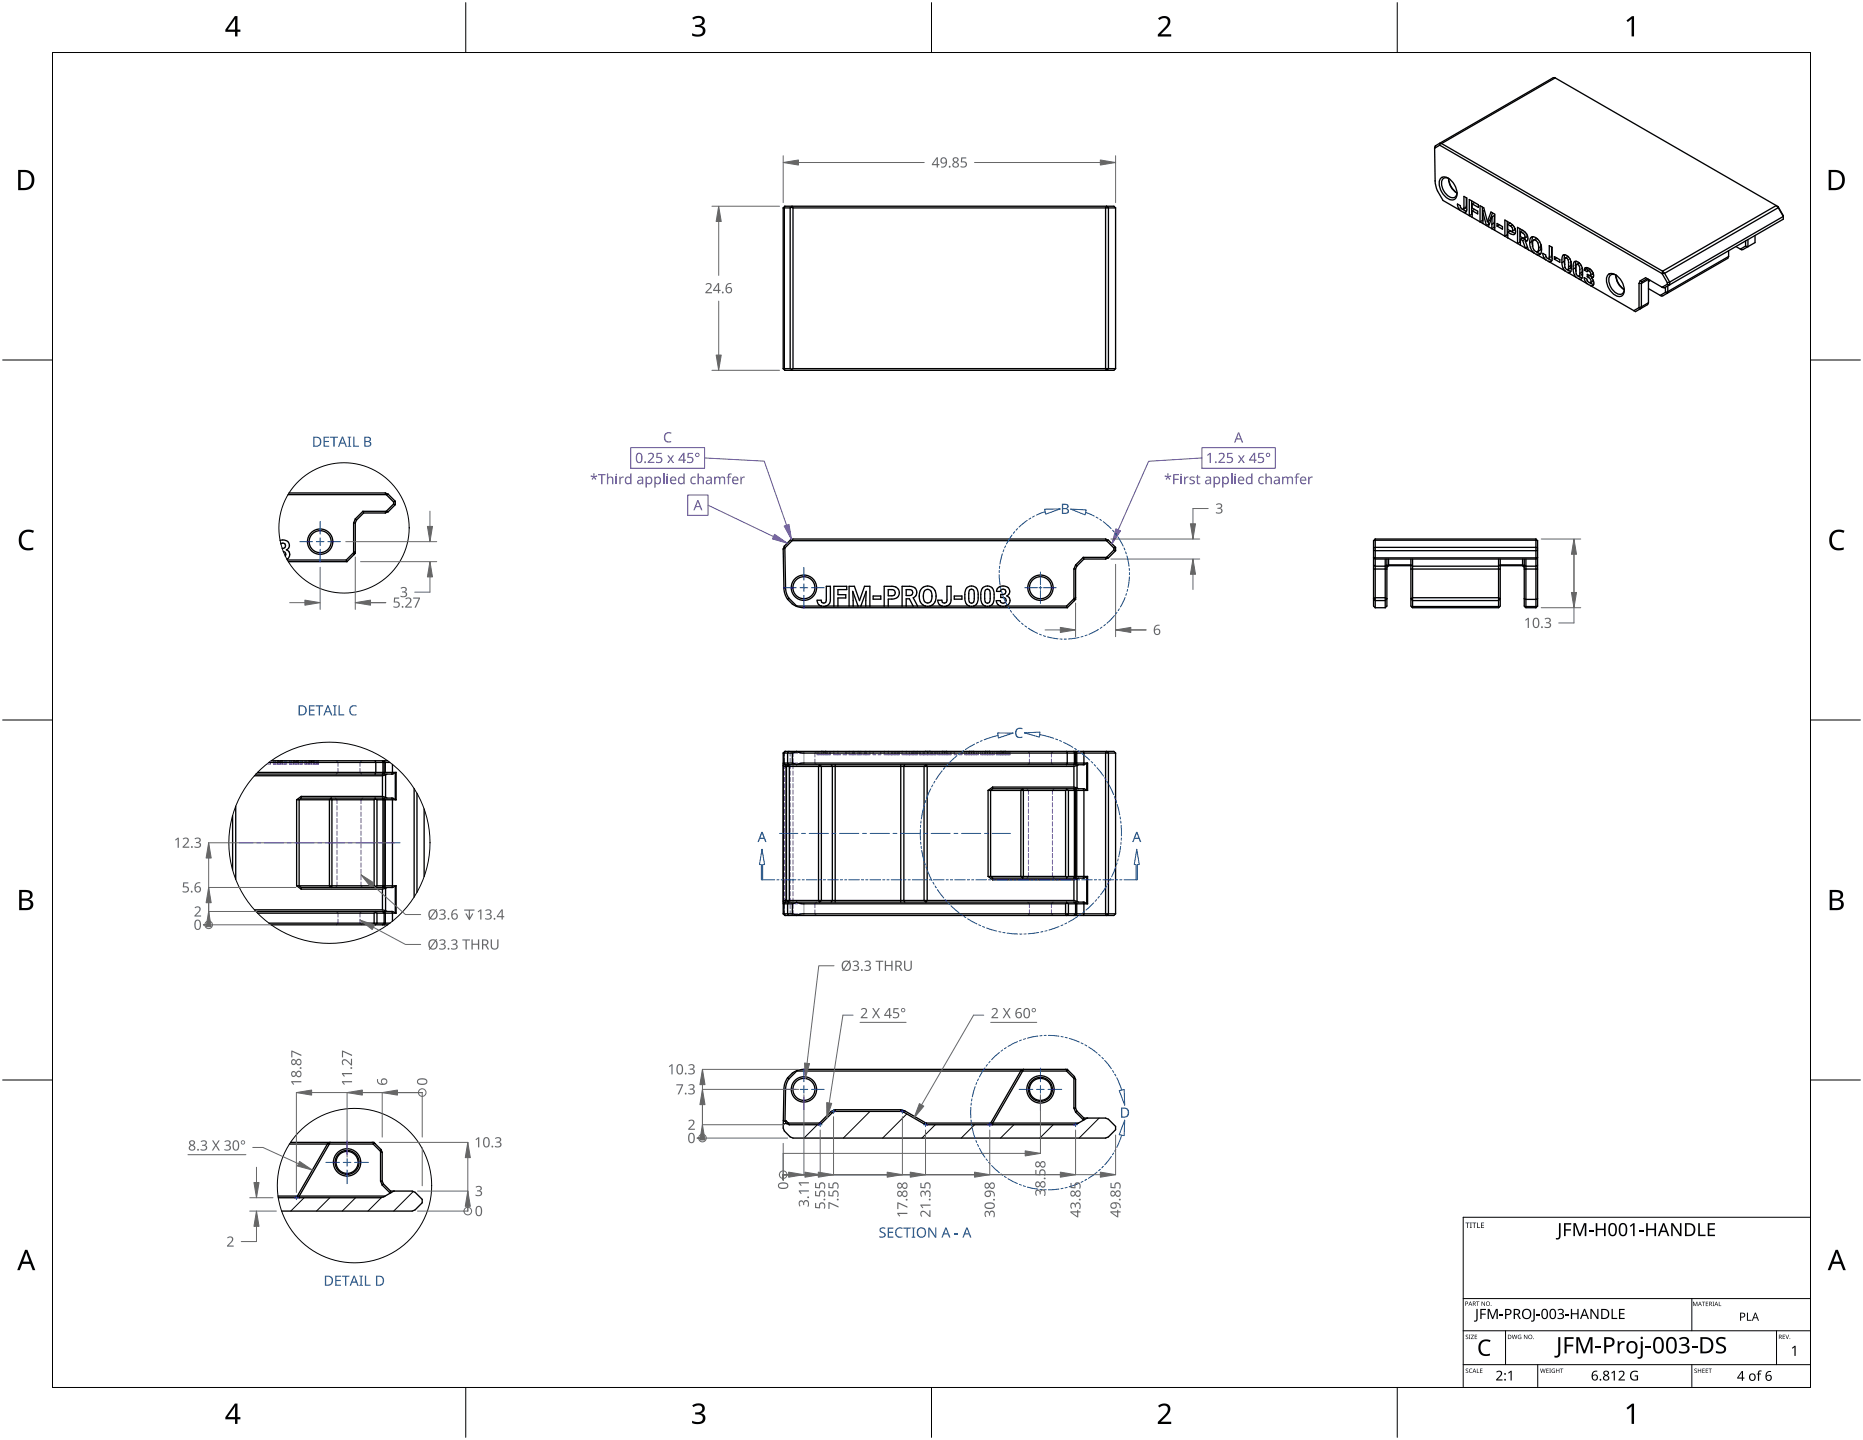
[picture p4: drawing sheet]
<svg xmlns="http://www.w3.org/2000/svg" width="559mm" height="432mm" viewBox="0 0 559 432" stroke-linecap="round" stroke-linejoin="round" font-family="sans-serif">
<path d="M15.7 15.7h527.4v400.4h-527.4z" fill="none" stroke="#000" stroke-width=".3"/>
<path d="M139.7 .8v14.9M279.4 .8v14.9M419.1 .8v14.9M.8 108h14.9M543.1 108h14.9M.8 215.9h14.9M543.1 215.9h14.9M.8 323.9h14.9M543.1 323.9h14.9M139.7 416.1v14.9M279.4 416.1v14.9M419.1 416.1v14.9" fill="none" stroke="#000" stroke-width=".3"/>
<g fill="#000">
<path d="M207.6 5.4a2.36 2.36 0 0 1 3.8 .5 1.49 1.49 0 0 1-1.3 1.8 1.62 1.62 0 0 1 1.5 1.8 1.62 1.62 0 0 1-1.8 1.5l-2.2-.3v-.7a2.16 2.16 0 0 0 3.2-.5 1.23 1.23 0 0 0-1.7-1.4h-.6v-.6a1.55 1.55 0 0 0 2.1-1.2 1.51 1.51 0 0 0-2.6-.4zM347.4 5.5a2.07 2.07 0 0 1 2.1-.8 2.07 2.07 0 0 1 1.6 1.7 4 4 0 0 1-1.6 2.6l-1.3 1.3h3.1v.7h-4v-.7l1.6-1.6a2.6 2.6 0 0 0 1.2-2.8 1.64 1.64 0 0 0-2.3 .1zM487.9 6.1l1.6-1.2h.6v6h-.7v-5.3l-1.1 1zM6.4 159.7a3.4 3.4 0 0 1 3.8-.5l-.3 .6a2.3 2.3 0 0 0-2.7 .1 2.3 2.3 0 0 0-.7 2.6 2.15 2.15 0 0 0 3.1 1.7l.4-.1v.7a3 3 0 0 1-3.5-.4 3 3 0 0 1-.8-3.4zM549.4 159.7a3.4 3.4 0 0 1 3.9-.5l-.3 .6a2.3 2.3 0 0 0-2.7 .1 2.3 2.3 0 0 0-.8 2.6 2.15 2.15 0 0 0 3.1 1.7l.4-.1v.7a3 3 0 0 1-3.4-.4 3 3 0 0 1-.8-3.4zM207.6 421.4a2.36 2.36 0 0 1 3.8 .6 1.49 1.49 0 0 1-1.3 1.8 1.62 1.62 0 0 1 1.5 1.8 1.62 1.62 0 0 1-1.8 1.4l-2.2-.3v-.7a2.16 2.16 0 0 0 3.2-.5 1.23 1.23 0 0 0-1.7-1.4h-.6v-.6a1.55 1.55 0 0 0 2.1-1.1 1.51 1.51 0 0 0-2.6-.5zM347.4 421.6a2.07 2.07 0 0 1 2.1-.8 2.07 2.07 0 0 1 1.6 1.7 4 4 0 0 1-1.6 2.5l-1.3 1.3h3.1v.7h-4v-.6l1.6-1.6a2.6 2.6 0 0 0 1.2-2.9 1.64 1.64 0 0 0-2.3 .2zM487.9 422.2l1.6-1.3h.6v6.1h-.7v-5.3l-1.1 1z"/>
<path d="M70.4 4.8h.8v4.1h.9v.6h-.9v1.4h-.7v-1.4h-2.9v-.6zM70.5 5.6l-2.2 3.3h2.2z"/>
<path d="M5.4 51h1.9a3 3 0 0 1 3 3.1 3 3 0 0 1-3.2 2.9h-1.7zM6.2 51.6v4.8h.8a2.39 2.39 0 0 0 2.5-2.2 2.39 2.39 0 0 0-2-2.6z"/>
<path d="M548.5 51h1.9a3 3 0 0 1 3 3.1 3 3 0 0 1-3.2 2.9h-1.7zM549.3 51.6v4.8h.8a2.39 2.39 0 0 0 2.4-2.2 2.39 2.39 0 0 0-2-2.6z"/>
<path d="M5.8 266.9h1.7a1.71 1.71 0 0 1 2.3 1.7 1.39 1.39 0 0 1-1.2 1.1 1.64 1.64 0 0 1 1.4 2 1.64 1.64 0 0 1-2.1 1.2h-2.1zM6.5 270.1v2.2h1.2a1.15 1.15 0 0 0 1.5-1.2 1.15 1.15 0 0 0-1.5-1zM6.5 267.5v1.9h1.1a1.04 1.04 0 0 0 1.4-1 1.04 1.04 0 0 0-1.5-.9z"/>
<path d="M548.8 266.9h1.7a1.71 1.71 0 0 1 2.3 1.7 1.39 1.39 0 0 1-1.1 1.1 1.64 1.64 0 0 1 1.3 2 1.64 1.64 0 0 1-2.1 1.2h-2.1zM549.6 270.1v2.2h1.2a1.15 1.15 0 0 0 1.4-1.2 1.15 1.15 0 0 0-1.5-1zM549.6 267.5v1.9h1.1a1.04 1.04 0 0 0 1.3-1 1.04 1.04 0 0 0-1.4-.9z"/>
<path d="M7.5 374.8h.7l2.4 6.1h-.8l-.7-1.9h-2.4l-.8 1.9h-.7zM7.9 375.6l-1 2.7h1.9z"/>
<path d="M550.6 374.8h.7l2.3 6.1h-.8l-.7-1.9h-2.4l-.7 1.9h-.8zM550.9 375.6l-.9 2.7h1.9z"/>
<path d="M70.4 420.9h.8v4h.9v.7h-.9v1.4h-.7v-1.4h-2.9v-.6zM70.5 421.7l-2.2 3.2h2.2z"/>
</g>
<g fill="#000">
<path d="M439.6 366.6h1.2v.2h-.5v1.4h-.2v-1.4h-.5zM440.9 366.6h.6l-.2 .2v1.3l.2 .1h-.6l.2-.1v-1.3zM441.6 366.6h1.2v.2h-.5v1.4h-.2v-1.4h-.5zM443.1 366.6h.2v1.5h.7v.1h-.9zM444.2 366.6h.9v.2h-.7v.5h.7v.2h-.7v.6h.7v.1h-.9zM467.6 366.8h.5v3.8a.99 .99 0 0 1-1.4 1v-.4a.6 .6 0 0 0 .6 0 .6 .6 0 0 0 .3-.6zM469.1 366.8h2.2v.4h-1.7v1.4h1.6v.4h-1.6v1.7h-.5zM471.9 366.8h.8l1.2 3.2 1.2-3.2h.7v3.9h-.5l.1-3.4-1.3 3.4h-.4l-1.3-3.4v3.4h-.5zM476.6 369h1.3v.4h-1.3zM478.6 366.8h.5v1.6h2v-1.6h.5v3.9h-.5v-1.8h-2v1.8h-.5zM488.8 367.6l1.1-.8h.4v3.9h-.5v-3.4l-.7 .6zM491.7 369h1.3v.4h-1.3z"/>
<path d="M493.8 366.8h.4v1.6h2v-1.6h.5v3.9h-.5v-1.8h-2v1.8h-.4zM501.3 366.8h.5l2.1 3.2v-3.2h.4v3.9h-.5l-2.1-3.3v3.3h-.4zM509.4 366.8h.5v3.4h1.7v.5h-2.2zM512.2 366.8h2.2v.4h-1.7v1.2h1.6v.4h-1.6v1.4h1.7v.5h-2.2zM442.8 392.5h.4v3a.78 .78 0 0 1-1.1 .8v-.3h.5l.2-.4zM442.8 390.3h.9l-.4 .1v1.2h-.1v-1.2zM444 392.5h1.7v.3h-1.3v1.1h1.2v.3h-1.2v1.3h-.4zM444.4 390.3l.9 1.1v-1.1h.1v1.3l-.9-1.1-.1 1.1zM446.2 392.5h.6l.9 2.5 1-2.5h.6v3h-.4v-2.6l-1 2.6h-.3l-1-2.6v2.6h-.4zM449.8 394.2h1.1v.4h-1.1zM460 392.5h.3v3a.78 .78 0 0 1-1.1 .8v-.3h.5l.3-.4zM460.9 394.2h1v.4h-1z"/>
<path d="M467.2 392.8a1 1 0 0 1 1.2-.4 1 1 0 0 1 .6 1.2l-.6 .3a.86 .86 0 0 1 .8 1.1 .86 .86 0 0 1-1.2 .6l-.8-.2v-.3l.6 .1a.63 .63 0 0 0 .9-.4 .63 .63 0 0 0-.8-.7h-.3v-.3a.63 .63 0 0 0 .9-.1 .63 .63 0 0 0-.1-.9l-1 .2zM469.6 394.2h1v.4h-1zM471.2 392.5h.4v1.3h1.5v-1.3h.4v3h-.4v-1.4h-1.5v1.4h-.4zM477 392.5h.5l1.6 2.5v-2.5h.4v3h-.5l-1.6-2.5v2.5h-.4zM483.4 392.5h.4v2.7h1.3v.3h-1.7zM485.6 392.5h1.7v.3h-1.3v1h1.2v.3h-1.2v1.1h1.3v.3h-1.7zM507.8 390.3h.3l.4 1.1 .4-1.1h.2v1.3h-.1v-1.1l-.6 1.1-.4-1.1-.2 1.1zM510.5 390.3h.9l-.4 .2v1.1h-.1v-1.1zM511.6 390.3h.8l-.6 .2v.4h.5l-.5 .1v.5l.6 .1h-.8zM513.7 390.3h.4l-.1 .2 .1 1.1h-.4l.1-.1zM515.6 390.3h.1v1.2l.6 .1h-.7zM524 393.6h.3v2.2h1.1v.2h-1.4z"/>
<path d="M439.7 400.4l.4-.2 .2 .2a.32 .32 0 0 0-.4 0 .32 .32 0 0 0-.1 .4 .32 .32 0 0 0 .4 .1 .41 .41 0 0 1 0 .6 .41 .41 0 0 1-.6-.2 .31 .31 0 0 0 .5 .2 .31 .31 0 0 0 0-.5l-.4-.3zM439.7 410.5l.4-.1 .2 .2a.32 .32 0 0 0-.4-.1 .32 .32 0 0 0-.1 .4 .32 .32 0 0 0 .4 .1 .41 .41 0 0 1 0 .7 .41 .41 0 0 1-.6-.2 .31 .31 0 0 0 .5 .1 .31 .31 0 0 0 0-.4l-.4-.3zM440.6 400.2h.5l-.2 .2 .2 1.1h-.5l.1-.1zM440.8 410.6l.4-.2 .4 .1-.1 .1a.52 .52 0 0 0-.7 .5 .52 .52 0 0 0 .7 .4 .61 .61 0 0 1-.8-.1 .61 .61 0 0 1 .1-.8zM441.2 400.2h.9l-.7 1.2 .7 .1h-.9l.7-1.1zM443 410.4h.2v1.1l.5 .2h-.7zM442.3 400.2h.8l-.6 .2v.4h.5l-.5 .1v.5l.6 .1h-.8zM443.9 410.4h.8l-.6 .1v.4h.5l-.5 .2v.4l.6 .2h-.8zM444 402.3a2.71 2.71 0 0 1 3.1-.4l-.2 .5a1.9 1.9 0 0 0-2.4 .3 1.9 1.9 0 0 0-.3 2.3 1.85 1.85 0 0 0 2.7 .9v.5a2.46 2.46 0 0 1-2.9-.4 2.46 2.46 0 0 1-.4-2.9zM448.8 411.3a1.01 1.01 0 0 1 1.6 0 1.01 1.01 0 0 1-.4 1.6l-.8 .7h1.5v.4h-1.9v-.3l1-1.1a.69 .69 0 0 0 .3-1.1 .69 .69 0 0 0-1.1 .1zM452.3 411.7l1.1-.7v3h-.3v-2.6l-.6 .5zM453.5 400.2h.1l.3 1.1 .3-1.1h.2l.3 1.1 .2-1.1h.2l-.3 1.3h-.2l-.3-1.1-.3 1.1h-.2z"/>
<path d="M455.4 400.4l.9-.1-.2 .1a.53 .53 0 0 0-.7 .5 .53 .53 0 0 0 .8 .5v-.4l-.3-.2h.4v.7a.71 .71 0 0 1-.9-.2 .71 .71 0 0 1 0-.9zM457.1 400.2l.9 1.1v-1.1h.1v1.3l-.9-1-.1 1zM462 410.4h.1l.3 1.1 .3-1.1h.2l.3 1.1 .2-1.1h.2l-.3 1.3h-.2l-.3-1.1-.3 1.1h-.2zM463.8 410.4h.7l-.5 .1v.4h.5l-.5 .2v.4l.5 .2h-.7zM464.7 410.4h.5l-.2 .1 .2 1.2h-.5l.2-.1zM465.5 410.6l.9-.1h-.2a.53 .53 0 0 0-.7 .6 .53 .53 0 0 0 .8 .4v-.3l-.3-.2h.4v.6a.71 .71 0 0 1-.9-.1 .71 .71 0 0 1 0-.9zM467.4 401h.6v4.7a1.24 1.24 0 0 1-1.8 1.3v-.5a.75 .75 0 0 0 .8 0 .75 .75 0 0 0 .4-.7zM466.7 410.4h.2v.5h.7v-.5h.1v1.3h-.1v-.6h-.7v.6h-.2zM467.9 410.4h1l-.4 .1v1.2h-.2v-1.2zM469.3 401h2.7v.5h-2.1v1.7h2v.6h-2v2h-.6zM472.8 401h.9l1.5 3.9 1.6-3.9h.9v4.8h-.6v-4.2l-1.6 4.2h-.5l-1.6-4.2v4.2h-.6zM478.6 403.7h1.6v.6h-1.6z"/>
<path d="M483.3 411.7l1.1-.7v3h-.4v-2.6l-.5 .5zM485.2 402.2h.5l.1 .6 .6-.6 .9-.1v.6h-.7a1.16 1.16 0 0 0-.8 1.2v1.9h-.6zM485.5 411.3a1.01 1.01 0 0 1 1.6 0 1.01 1.01 0 0 1-.4 1.6l-.8 .7h1.5v.4h-1.9v-.3l1-1.1a.69 .69 0 0 0 .3-1.1 .69 .69 0 0 0-1.1 .1zM489.3 411.4l.5-.3 .8-.1 .7 .2-.2 .3a1.2 1.2 0 0 0-1.8 .9 1.2 1.2 0 0 0 1.7 1.2v-.9h-.7v-.3h1v1.4a1.59 1.59 0 0 1-2.1-.3 1.59 1.59 0 0 1 .1-2.1zM492.1 402.2h.6v4.2a1.04 1.04 0 0 1-1.5 1v-.5a.58 .58 0 0 0 .6 .1 .58 .58 0 0 0 .3-.6zM493.6 403.7h1.6v.6h-1.6zM503.6 401.4a1.69 1.69 0 0 1 1.8-.6 1.69 1.69 0 0 1 1.2 1.5l-.4 .7-.6 .3a1.31 1.31 0 0 1 1.2 1.4 1.31 1.31 0 0 1-1.5 1.2l-1.7-.3v-.5a1.73 1.73 0 0 0 2.5-.5 .99 .99 0 0 0-1.3-1h-.5v-.5a1.13 1.13 0 0 0 1.2-.1 1.13 1.13 0 0 0 .5-1.2 1.42 1.42 0 0 0-2.1 0zM507.4 403.7h1.7v.6h-1.7zM508.3 410.5l.4-.1 .2 .2a.32 .32 0 0 0-.4-.1 .32 .32 0 0 0-.1 .4 .32 .32 0 0 0 .4 .1 .41 .41 0 0 1 0 .7 .41 .41 0 0 1-.6-.2 .31 .31 0 0 0 .5 .1 .31 .31 0 0 0 0-.4l-.5-.3zM509.3 410.4h.1v.5h.7v-.5h.2v1.3h-.2v-.6h-.7v.6h-.1zM510.6 410.4h.7l-.5 .1v.4h.5l-.5 .2v.4l.5 .2h-.7zM511.6 410.4h.7l-.5 .1v.4h.5l-.5 .2v.4l.5 .2h-.7z"/>
<path d="M512.5 410.4h.9l-.4 .1v1.2h-.1v-1.2zM515 401.4a2.29 2.29 0 0 1 2.6-.2l-.2 .5a1.41 1.41 0 0 0-2 .3 1.83 1.83 0 0 0 1.7 1.4 1.36 1.36 0 0 1 .5 1.7 1.36 1.36 0 0 1-1.6 .8l-1.3-.2v-.6a1.72 1.72 0 0 0 2.4-.4 1.48 1.48 0 0 0-1.4-1.3 1.32 1.32 0 0 1-.7-2zM527.5 411.1l.9-.1-.1 .3h-.5l-.1 .2-.1 .4h.6v.2h-.6v2h-.3v-2h-.4l.4-.2zM534.7 400.2h.7l-.5 .2v.4h.5l-.5 .1v.5l.5 .1h-.7zM535.5 400.2h.2l.4 1.1 .4-1.1h.1l-.4 1.3zM537.5 404.2l.8-.7h.3v3.1h-.4v-2.7l-.5 .5z"/>
<path d="M482.9 367a1.34 1.34 0 0 1 1.6 0 1.34 1.34 0 0 1 .5 1.5 1.57 1.57 0 0 1-1.6 2.2 2.64 2.64 0 0 1-.5-3.7zM483.2 367.3a2.41 2.41 0 0 0 .3 3 .91 .91 0 0 0 1-1.2 1.5 1.5 0 0 0-.8-2z"/>
<path d="M486 367a1.34 1.34 0 0 1 1.6 0 1.34 1.34 0 0 1 .5 1.5 1.57 1.57 0 0 1-1.6 2.2 2.64 2.64 0 0 1-.5-3.7zM486.3 367.3a2.41 2.41 0 0 0 .3 3 .91 .91 0 0 0 1-1.2 1.5 1.5 0 0 0-.8-2z"/>
<path d="M498.8 366.8h.4l1.5 3.9h-.5l-.4-1.2h-1.6l-.4 1.2h-.5zM499 367.3l-.6 1.7h1.2z"/>
<path d="M505.4 366.8h1.2a1.94 1.94 0 0 1 1.9 2 1.94 1.94 0 0 1-2 1.9h-1.1zM505.9 367.2v3h.5a1.52 1.52 0 0 0 1.6-1.4 1.52 1.52 0 0 0-1.5-1.6z"/>
<path d="M439.5 390.3h.4a.43 .43 0 0 1 .4 .5 .43 .43 0 0 1-.6 .3v.5h-.2zM439.7 390.4v.5a.31 .31 0 0 0 .5-.2 .31 .31 0 0 0-.5-.3z"/>
<path d="M441 390.3l.6 1.3-.3-.4h-.5l-.4 .4zM441 390.4l-.2 .6h.4z"/>
<path d="M441.8 390.3h.3a.37 .37 0 0 1 .5 .2 .37 .37 0 0 1-.2 .5l.3 .6-.5-.6h-.3v.6h-.1zM441.9 390.4v.5h.2a.25 .25 0 0 0 .3-.2 .25 .25 0 0 0-.3-.3z"/>
<path d="M445.6 390.9a.65 .65 0 0 1 1.3 0 .65 .65 0 0 1-1.3 0zM445.9 390.9a.48 .48 0 0 0 .9 0 .48 .48 0 0 0-.9 0z"/>
<path d="M451.4 392.5h.8a.95 .95 0 0 1 1.2 1 .95 .95 0 0 1-1.2 .8h-.4v1.2h-.4zM451.8 392.8v1.2a.72 .72 0 0 0 1-.1 .72 .72 0 0 0 0-.9z"/>
<path d="M454 392.5h.9a.87 .87 0 0 1 1 .6 .87 .87 0 0 1-.5 1.1l.8 1.3h-.5l-.7-1.2h-.6v1.2h-.4zM454.4 392.8v1.1h.5a.58 .58 0 0 0 .7-.5 .58 .58 0 0 0-.8-.6z"/>
<path d="M456.9 392.9a1.48 1.48 0 0 1 2 .1 1.48 1.48 0 0 1 0 2.1 1.48 1.48 0 0 1-2.1 0l-.3-1.3zM457.2 393a1.27 1.27 0 0 0-.3 1.3 1.27 1.27 0 0 0 1 .9 1.18 1.18 0 0 0 1-1.5 1.18 1.18 0 0 0-1.7-.7z"/>
<path d="M462.7 392.7a1.1 1.1 0 0 1 1.3 0 1.1 1.1 0 0 1 .3 1.3 1.11 1.11 0 0 1-1 1.6 1.11 1.11 0 0 1-1-1.6zM462.9 392.9a1.66 1.66 0 0 0 .4 2.3 1.54 1.54 0 0 0 0-2.4z"/>
<path d="M465.1 392.7a1.1 1.1 0 0 1 1.3 0 1.1 1.1 0 0 1 .4 1.3 1.11 1.11 0 0 1-1.1 1.6 1.11 1.11 0 0 1-1-1.6zM465.3 392.9a1.66 1.66 0 0 0 .4 2.3 1.54 1.54 0 0 0 0-2.4z"/>
<path d="M475.1 392.5h.3l1.2 3h-.4l-.3-.9h-1.2l-.4 .9h-.4zM475.3 392.9l-.5 1.3h1z"/>
<path d="M480.3 392.5h.9a1.52 1.52 0 0 1 1.5 1.6 1.52 1.52 0 0 1-1.6 1.4h-.8zM480.7 392.8v2.4h.4a1.19 1.19 0 0 0 1.2-1.2 1.19 1.19 0 0 0-1.1-1.2z"/>
<path d="M509.8 390.3l.7 1.3-.4-.4h-.5l-.3 .4zM509.9 390.5l-.2 .6h.4z"/>
<path d="M512.7 390.3h.3a.37 .37 0 0 1 .5 .3 .37 .37 0 0 1-.3 .5l.4 .5-.5-.5h-.3v.5h-.1zM512.8 390.5v.5h.2a.25 .25 0 0 0 .3-.3 .25 .25 0 0 0-.3-.2z"/>
<path d="M514.7 390.3l.7 1.3-.3-.4h-.6l-.3 .4zM514.8 390.5l-.2 .6h.4z"/>
<path d="M521.9 393.6h.7a.81 .81 0 0 1 .9 1 .81 .81 0 0 1-1.3 .5v.9h-.3zM522.2 393.9v.9a.59 .59 0 0 0 1-.4 .59 .59 0 0 0-1-.5z"/>
<path d="M526.4 393.6h.3l.9 2.4h-.3l-.3-.7h-1l-.3 .7h-.3zM526.5 393.9l-.4 1.1h.8z"/>
<path d="M442.2 410.4l.6 1.3-.3-.4h-.5l-.3 .4zM442.2 410.6l-.2 .5h.4z"/>
<path d="M452.3 400.2l.7 .1 .3 .5a.61 .61 0 0 1-.6 .7h-.4zM452.5 400.4v1l.4-.1 .2-.7z"/>
<path d="M458.3 400.9a.65 .65 0 0 1 1.3 0 .65 .65 0 0 1-1.3 0zM458.6 400.9a.48 .48 0 0 0 .9 0 .48 .48 0 0 0-.9 0z"/>
<path d="M477.8 411.3l.5-.2a.5 .5 0 0 1 .8 .2 .99 .99 0 0 0-1.3 1.2 .93 .93 0 0 1 1.4 .2 .93 .93 0 0 1-.5 1.4 .93 .93 0 0 1-1.2-.8l-.1-1.2zM477.7 413.1a.65 .65 0 0 0 1.3 0 .65 .65 0 0 0-1.3 0z"/>
<path d="M481 411.3a.82 .82 0 0 1 1.2-.3 .82 .82 0 0 1 .1 1.3l-.2 .1a.86 .86 0 0 1 .5 1.2 .86 .86 0 0 1-1.2 .3 .78 .78 0 0 1-.6-.7 .78 .78 0 0 1 .6-.8l-.5-.5zM481.1 413.2a.6 .6 0 0 0 1.2 0 .6 .6 0 0 0-1.2 0zM481.3 411.8a.49 .49 0 0 0 .9 0 .49 .49 0 0 0-.9 0z"/>
<path d="M481.2 401h1.3a1.53 1.53 0 0 1 1.8 1.5 1.53 1.53 0 0 1-2 1.4h-.5v1.9h-.6zM481.8 401.5v1.9a1.31 1.31 0 0 0 1.9-1 .98 .98 0 0 0-1.3-.9z"/>
<path d="M488.3 402.6a1.84 1.84 0 0 1 2.9 .9 1.84 1.84 0 0 1-2 2.4 1.97 1.97 0 0 1-.9-3.3zM488.8 402.8a1.42 1.42 0 0 0-.4 1.7 1.42 1.42 0 0 0 1.6 .8 1.41 1.41 0 0 0 .6-1.7 1.41 1.41 0 0 0-1.6-.9z"/>
<path d="M496.4 401.2a1.62 1.62 0 0 1 1.9-.1 1.62 1.62 0 0 1 .7 1.7 2.35 2.35 0 0 1-1.4 3.1 1.87 1.87 0 0 1-1.8-2.5l.2-1.3zM496.8 401.7a3 3 0 0 0 .4 3.6 1.14 1.14 0 0 0 1.2-1.4 1.88 1.88 0 0 0-1-2.5z"/>
<path d="M500.3 401.2a1.62 1.62 0 0 1 1.9-.1 1.62 1.62 0 0 1 .7 1.7 2.35 2.35 0 0 1-1.4 3.1 1.87 1.87 0 0 1-1.8-2.5l.2-1.3zM500.7 401.7a3 3 0 0 0 .4 3.6 1.14 1.14 0 0 0 1.2-1.4 1.88 1.88 0 0 0-1-2.5z"/>
<path d="M510 401h1.5a2.43 2.43 0 0 1 2.4 2.5 2.43 2.43 0 0 1-2.5 2.3h-1.4zM510.6 401.5v3.8h.7a1.91 1.91 0 0 0 2-1.8 1.91 1.91 0 0 0-1.9-2z"/>
<path d="M522.4 411.1h.4v2h.4v.3h-.4v.7h-.3v-.7h-1.4v-.3zM522.5 411.5l-1.1 1.6h1.1z"/>
<path d="M524.5 413a1.08 1.08 0 0 1 2.1 0 1.08 1.08 0 0 1-2.1 0zM525.2 412.2a.8 .8 0 0 0-.2 1.2 .8 .8 0 0 0 1.1 .2l.1-.5a.71 .71 0 0 0-.1-.8 .71 .71 0 0 0-.9-.1z"/>
<path d="M530 411.4l.4-.2a.5 .5 0 0 1 .8 .2 .99 .99 0 0 0-1.3 1.2 .93 .93 0 0 1 1.4 .2 .93 .93 0 0 1-.5 1.4 .93 .93 0 0 1-1.2-.9v-1.1zM529.9 413.2a.63 .63 0 0 0 1.2 0 .63 .63 0 0 0-1.2 0z"/>
<path d="M533.6 400.2h.3a.37 .37 0 0 1 .5 .3 .37 .37 0 0 1-.3 .4l.4 .6-.5-.5h-.3v.5h-.1zM533.7 400.4v.4h.2a.25 .25 0 0 0 .3-.2 .25 .25 0 0 0-.3-.2z"/>
<circle cx="447.3" cy="391.5" r=".12"/>
<circle cx="451.4" cy="413.8" r=".26"/>
<circle cx="451.5" cy="412" r=".27"/>
<circle cx="460" cy="401.4" r=".12"/>
<circle cx="480.1" cy="413.8" r=".26"/>
<circle cx="492.5" cy="401.2" r=".37"/>
<circle cx="536.9" cy="401.4" r=".12"/>
</g>
<path d="M543 365h-104.1v50.8M438.9 399h104.1M438.9 389.4h104.1M451.6 399v10.2M507.5 389.4v9.6M532.9 399v10.2M438.9 409.2h104.1M461.2 409.2v6.6M507.5 409.2v6.6" fill="none" stroke="#000" stroke-width=".3"/>
<g fill="none" stroke="#000" stroke-width=".4">
<path d="M466.5 23.4l-34.1 19.6M430.3 44.4l.2 9.9M430.5 54.3l.5 2.4 1.8 3.4 57.8 33.3 1.5-.8M430.5 54.3h.1M430.6 43.7l-.3 .7M431.8 43l-1.2 .7M431.8 43l34.1-19.7h.4l67 38.7M431.8 43l.2 .1M431.8 43.5l-1.5 .9M431.8 43.5l66.7 38.5M432 43.1l-.2 .4M432.1 53.5a2.12 2.12 0 0 1 3.1 .6 4.7 4.7 0 0 1 1.4 5.4 2.12 2.12 0 0 1-3.1-.6 4.7 4.7 0 0 1-1.4-5.4z"/>
<path d="M432.4 43l-.4 .1M432.4 43l66.3 38.3M434.5 53.5a5 5 0 0 0 2.5 4.4 6 6 0 0 1-2.5-4.4M434.5 53.5a1.45 1.45 0 0 0-1.7 .1 1.45 1.45 0 0 0-.4 1.7 4.4 4.4 0 0 0 3.5 4 1.36 1.36 0 0 0 1.1-1.5M439.8 59.3l-.1 3M234.9 62.3h2.1M234.9 62.3v48.2M235.4 61.8h98.7l.5 .5M235.4 61.8l-.5 .5M235.4 61.8l-.1 .5v48.2l.1 .5M237 62.3v48.2M237.4 62.2l.5 .1"/>
<path d="M237.4 62.2l-.4 .1M237.6 61.8l-.2 .4M237.9 62.3h96.7M237.9 62.3v48.2M331.9 61.8l.6 .5v48.2l-.6 .5-.3-.5v-48.2zM334.6 62.3v48.2M438.8 62.8l1.1 .5M438.8 62.8l-.5-.4-.3-.7-.8-.5 .2 1 .7 .9M438.9 62.7l-.1 .1M438.9 62.7l.2-.5v-3.3l.9 .5-.1 3.9M439.6 62.3l-.7 .4M439.7 62.3h-.1"/>
<path d="M439.8 63.5l-.8 .2M439.8 63.4v.1M439.9 63.3l-.1 .1M441.4 64.3h.2M441.4 60.2v4.1M441.6 61.1l1.8 1.1v-.8l-2.7-1.6v4.9l.7-.4M441.6 61.1v1.3l1.6 .9v.8l-1.6-.9M441.6 63.2v2M442.3 62.8l-.7 .4M442.3 60.7l-.7 .4M444.6 66.1l.2 .1M444.6 62.1v4"/>
<path d="M444.6 66.1l-.7 .4v-4.8l1.2 .6 1 4.2M444.7 63.4l.1 3.6M444.7 63.4l1.1 4.2 .7-.4M445.3 63.1l-.6 .3M446.1 66.5l1.1-2.9 1.1 .6v4.9M446.3 66.4l.2 .8M446.5 67.2l.2 .1M447.5 67.2v1.4l.7-.4M447.6 65l.7-.4-.1 2.2M447.6 65l-.1 2.2M447.6 65l-1.2 3M447.7 63.8l-.9 2.3-.7 .4"/>
<path d="M448.2 66.8l-.7 .4M448.2 68.2l.1 .1M448.2 66.8v1.4M449 67l1.7 .9v.8l-1.7-.9zM449.7 67.4l-.7 .4M452.1 70.4l.1 .1M452.1 66.4v4M452.2 67.3v1.5l2.3 1.1M452.2 69.6l.8 .5a.88 .88 0 0 0 1.5-.2M452.2 67.3l.8 .4M452.2 69.6v1.7M452.9 66.9l-.7 .4"/>
<path d="M452.9 69.2l-.7 .4M453 69.3l.6 .1M453 67.7a1.21 1.21 0 0 1 .6 1.7M453.6 67.4l-.6 .3M453.6 67.4l.8 1.1M453.6 67.4l-2.2-1.4v4.8l.7-.4M454.3 69l-.7 .4M454.4 68.5v.1M454.4 68.5l-.1 .5M454.4 68.6l.1 1.3M455.9 72.6l.1 .1M455.9 68.6v4"/>
<path d="M456 69.5l.7 .4a1.1 1.1 0 0 1 .5 1.5M456 69.5v1.4l1.4 .8M456 71.7l.7 .4M456 71.7v1.8M456.7 72.1l.8 2.3 .6-.4M456.7 69.1l.8 .6 .6 .9M456.7 69.1l-1.5-.9v4.8l.7-.4M456.8 69.1l-.8 .4M457.2 71.4l-.5-.1-.7 .4M457.4 71.7l-.7 .4M457.4 71.7l.2 .6M457.5 72.4l.9 2.5"/>
<path d="M458.1 70.6v.3l-.8 .5M458.1 70.6l.1 1.4M458.2 72l-.7 .4M458.8 72.8l.4 1.7 .9 1.4M459.5 72.4l-.7 .4M459.5 72.4l.2 1.2M459.7 71a1.46 1.46 0 0 0-.9 1.8M459.7 73.1a1.89 1.89 0 0 0 1.5 2.4M459.7 71h.1M459.7 71l1.3 .5M459.7 71.1l-.2 1.3M460 72l-.3 1.1"/>
<path d="M460 72a1.85 1.85 0 0 1 1.5 2.4M460.9 75.5l1.2 .6M461 71.5l-1 .5M461 71.5l.7 .9 .5 1M461.5 74.4l-.3 1.1M461.9 75.1l-.7 .4M462.2 73.4v.6M462.2 73.4l.2 1.5a1.16 1.16 0 0 1-1.3 1.5M462.2 74l-.2 1M462.2 74l-.7 .4M464.4 77.5l1.1 .6M464.4 77.5l-.5-.3-.3-.7-.8-.5 .2 1 .7 .9"/>
<path d="M464.5 77.5h-.1M464.5 77.5l.2-.5v-3.3l.9 .5-.1 3.9M465.4 74.1v2.7l-.9 .7M465.5 78.1l-.3 .3-.6 .1M466.2 76.9l1.7 1v.8l-1.7-1zM466.9 77.3l-.7 .4M468.5 78.7a3.3 3.3 0 0 0 1 2.6M469.2 78.3l-.7 .4M469.2 78.3l.1 1.1M469.3 79.3v.3a1.16 1.16 0 0 0 1 1.3M469.4 76.4l-.2 1.9M469.4 76.4l.9 .5"/>
<path d="M469.4 76.4a.8 .8 0 0 0-.9 1v1.3M469.5 77.3l-.2 2M469.5 77.3a1.19 1.19 0 0 1 1 1.6v1.1M470.3 76.9l-.8 .4M470.3 76.9l.9 1.5M471.2 79.6l-.7 .4M471.2 78.5v1.1M471.2 79.6l-.1 .8-.8 .5M471.2 78.4v.1M471.2 78.5h.1M471.2 78.5l-.1 2.9M472.7 78.3l-.1 2"/>
<path d="M472.7 78.4a.8 .8 0 0 0-.8 .9v1.4M472.7 78.4l1 .5M472.9 79.3a1.19 1.19 0 0 1 1 1.5v1.2M472.9 79.3l-.2 2M473.7 78.9l-.8 .4M473.7 78.9l.9 1.5M518.5 76.9l-.3 .6-18.2 10.5M518.5 75.2v1.7M518.5 76.9l-18.3 10.5M520.7 73.9l1.6 1 2-.9M523.6 73.8l.7 .2M523.6 73.8l-1.6 .9"/>
<path d="M523.6 72.3v1.5M524.3 71.8v2.2M526.4 70.6v2.1l-2.1 1.3M533.3 62l1.6 2.7v1l-34.1 19.7M533.3 62l.1 .3M533.4 62.3l1.5 2.6-34.1 19.7M533.4 62.3l-.6-.7-34.1 19.7M533.4 62.3l-34.1 19.7M470.2 80.9l.9 .5M470.5 80l-.2 .9M471.1 81.4l-.2 .3-.5 .1M471.9 80.7a3.3 3.3 0 0 0 .9 2.5"/>
<path d="M472.6 80.3l.1 1M472.6 80.3l-.7 .4M472.7 81.3v.3a1.16 1.16 0 0 0 .9 1.2M473.6 82.8l.9 .5M473.9 82l-.3 .8M474.5 83.3l-.3 .4h-.5M474.6 80.4v1.2M474.6 81.6l-.7 .4M474.6 81.6l-.2 .7-.8 .5M474.6 80.4h.1M474.6 80.4v.1M474.6 80.5l-.1 2.8"/>
<path d="M475.2 81l.8 .5 .2-.3M475.9 80.6l.7 .4M475.9 80.6l-.7 .4M476 80.2l-.1 .4M476 80.2l-.6 .2-.2 .6M476 80.2l1 .6M476.1 83a1.21 1.21 0 0 1 1 1.8M476.2 81.2a.94 .94 0 0 1 .8 1.4M476.8 82.6l-.7-.3v.7M476.8 82.6h.1M476.8 82.6l-.7 .4M476.9 82.6l.4 .2"/>
<path d="M476.9 84.8l1.1 .5M476.9 84.8l-.6-.4-.3-.7-.8-.5 .2 1 .7 .9M477 80.7l-.8 .5M477 80.8a2.32 2.32 0 0 1 .9 2.2M477 82.6h-.1M477.1 84.8h-.2M477.3 82.8l.4 .4M477.4 83.3l.5 .9M477.8 84.3l-.7 .5M477.9 81.9l-.9 .7M477.9 84.2l-.1 .2M477.9 84.2l.1 1.1"/>
<path d="M477.9 83l-.5 .3M478 85.3l-.3 .4h-.6M482.2 82.5a2.12 2.12 0 0 1 3.2 .5 4.7 4.7 0 0 1 1.4 5.4 2.12 2.12 0 0 1-3.1-.5 4.7 4.7 0 0 1-1.5-5.4zM484.7 82.5a6 6 0 0 0 2.5 4.3 5 5 0 0 1-2.5-4.3zM484.7 82.5a1.45 1.45 0 0 0-1.7 .1 1.45 1.45 0 0 0-.4 1.6 4.4 4.4 0 0 0 3.5 4.1 1.36 1.36 0 0 0 1.1-1.5M491.6 92.3l.5 .3M491.6 85v7.3M491.6 85h.7M491.6 92.3l-1.5 .9M492 84.2l-.4 .8M492 84.2l1.6-.9 5.1 2.9 .6 .1M492 84.2l.6 .2"/>
<path d="M492.3 85v7M492.3 85l2.1-1.2v7M492.3 92l-.7 .3M492.3 92l-.2 .6M492.6 84.4l-.3 .6M494.1 83.6l-1.5 .8M494.4 86.5l3.9 2.3 1.7-.8M494.4 90.8l-.2 .5-2.1 1.3M494.4 90.8l-2.1 1.2M494.6 83.8l-.2 .1M494.9 84l-.5 .5M498.5 82l1.6 2.8"/>
<path d="M498.7 81.3l.6 .7M498.7 81.3l-.2 .7M499.3 82h-.8M499.3 82l1.5 2.6M499.5 87.7l-1.5 .9M499.5 87.7l.5 .3M499.5 86.1v1.6M500.1 84.8v.4M500.1 85.2l-1.6 .9 .8 .2M500.1 85.2l.7 .2M500.2 85.7v1.7M500.2 87.4l-.2 .6"/>
<path d="M500.2 87.4l-.7 .3M500.8 84.6l-.7 .2M500.8 84.6v.8M500.8 85.4l-1.5 .9M234.9 110.5h2.1M234.9 110.5l.5 .5M237 110.5l.4 .2M237.4 110.7l.2 .3M237.9 110.5h96.7M237.9 110.5l-.5 .2M334.6 110.5l-.5 .5h-98.7M86.4 148.3h29.5"/>
<path d="M86.7 147.8h28.9M106.1 156.8h.5M106.1 156.8v8.9M106.6 156.8v9.1M106.6 155.6l.3 .4M106.6 155.6l-.5 1.2M106.9 156l-.3 .8M108.9 153.3l.2 .5M108.9 153.3l-2.3 2.3M108.9 153.3h7M109.1 153.8h6.5M109.1 153.8l-2.2 2.2"/>
<path d="M115.6 147.8l.8 .4M115.6 147.8l.3 .5M115.9 153.3l-.3 .5M115.9 153.3l.5 .2M115.9 148.3l2.2 2.2M116.4 153.5l-.8 .3M116.4 148.2l2.2 2.1M116.4 148.2l-.5 .1M118.1 151.1l.5 .2M118.1 150.5v.6M118.1 151.1l-2.2 2.2M118.6 150.3v1"/>
<path d="M118.6 150.3l-.5 .2M118.6 151.3l-2.2 2.2M84 162.1a1.78 1.78 0 0 1 2.2 .1 1.78 1.78 0 0 1 .4 2.2l-.7 .5a1.54 1.54 0 0 1 1 1.3 1.54 1.54 0 0 1-.8 1.5M84.2 163.1a.82 .82 0 0 1 1.4 .3 .82 .82 0 0 1-1 1M85 165.4a.82 .82 0 0 1 .6 1.3M86.2 167.9h17.7M86.5 168.4h17.6M103.9 167.9l.2 .5M106.1 165.7l.5-.3-.4 .9zM106.1 165.7l-2.2 2.2M106.4 165.9h.2M106.6 165.9l-2.5 2.5"/>
<path d="M234.9 164.6l.2 11.6M235.1 176.2l.3 1.9 .8 1.6M235.3 163.8l.1 .5M235.3 163.8l-.4 .8M235.4 164.3l-.5 .3M235.4 164.3l.2 11.9M235.6 176.2l.3 1.7 .7 1.5M235.6 176.2h-.5M236.2 179.7l1.5 1.4 1.1 .7M236.6 179.4l2.4 2.3M236.6 179.4l-.4 .3M237.4 161.8l.2 .3"/>
<path d="M237.6 162.1h94.3M237.6 162.1l-2.2 2.2M261.9 178.7h2.3v1h-2.3zM266.4 176.8a1.96 1.96 0 0 1 1.9 .3 .92 .92 0 0 1 .2 1 .92 .92 0 0 1-1 .6h-1.1zM271.8 176.8h1a.89 .89 0 0 1 1 .9 .89 .89 0 0 1-1 .9h-1zM277.5 177a1.36 1.36 0 0 1 1.6 0 1.36 1.36 0 0 1 .4 1.6 1.51 1.51 0 0 1-.2 1.7 1.51 1.51 0 0 1-1.6 .4 3 3 0 0 1-.2-3.7zM286.2 178.7h2.3v1h-2.3zM290.9 176.8a.94 .94 0 0 1 1.2 .2 .94 .94 0 0 1 .1 1.1v1.4a.89 .89 0 0 1-.2 1.2 .89 .89 0 0 1-1.2-.2l-.2-2.5zM295.7 176.8a.94 .94 0 0 1 1.1 .2 .94 .94 0 0 1 .2 1.1v1.4a.89 .89 0 0 1-.3 1.2 .89 .89 0 0 1-1.1-.2l-.2-2.5zM322.1 170.6h.5M322.1 179.5l.5-.3-.3 .9zM322.1 170.6v8.9"/>
<path d="M322.1 179.5l-2.2 2.2M322.4 179.7h.2M322.6 179.7l-2.5 2.5M322.6 169.4l.4 .4M322.6 170.6v9.1M322.6 169.4l-.5 1.2M323 169.8l-.4 .8M324.9 167.1l.2 .5M324.9 167.1l-2.3 2.3M324.9 167.1h7M325.1 167.6l-2.1 2.2M325.1 167.6h6.5"/>
<path d="M331.6 161.6l.9 .4M331.6 161.6l.3 .5M331.6 161.6h-93.7l-.9 .4-1.7 1.8M331.9 167.1l-.3 .5M331.9 167.1l.6 .2M331.9 162.1l2.2 2.2M332.5 162l-.6 .1M332.5 162l2.1 2.1M332.5 167.3l-.9 .3M334.1 164.9l.5 .2M334.1 164.3v.6M334.1 164.9l-2.2 2.2"/>
<path d="M334.6 164.1v1M334.6 164.1l-.5 .2M334.6 165.1l-2.1 2.2M412 170.6h4M412 167.1h49.2l-.5 .5h-48.2zM412 179.5l.5-.3h3l.5 .3-.5 .6h-3zM412 162.1v19.6l.5 .5M412 169.4l.5 .4h3l.5-.4M412 162.1h49.2M412 164.9l.5 .2h48.2l.5-.2M412 164.3l.5-.2h48.2l.5 .2M412.5 161.6h48.2"/>
<path d="M412.5 161.6v20.6M412.5 161.6l-.5 .5M415.5 167.6v14.6M416 169.8l.5-.4h6.7l.5 .4h25.8l.5-.4h6.7l.5 .4M416 167.6v14.1l-.5 .5M416.5 169.6h6.7M416.5 167.6v2M416.5 169.6l-.5 .5M423.2 170.6h26.8M423.2 167.6v14.1l.5 .5h25.8l.5-.5v-14.1M423.2 179.5l.5-.3h25.8l.5 .3-.5 .6h-25.8zM423.7 167.6v14.3"/>
<path d="M449.5 167.6v14.3M450 169.6h6.7M456.7 169.6l.5 .5M456.7 167.6v2M457.2 170.6h4M457.2 167.6v14.1l.5 .5h3M457.2 169.4l.5 .4h3l.5-.4M457.2 179.5l.5 .2h3l.5-.2M457.7 167.6v14.3M460.7 161.6v20.6M460.7 161.6l.5 .5M461.2 162.1v19.6"/>
<path d="M238.8 181.8l.2 .1M239 181.7l-.2 .1M239 181.7h7.4M239 181.7v.2M239 181.9l2.1 .3h79M246.4 181.7h1.3M246.4 181.7l-1-.6-.3-1.1h1.2a.77 .77 0 0 0 .8 .8 .77 .77 0 0 0 .7-.9v-4.1h1.3v4.1a1.79 1.79 0 0 1-1.4 1.8M247.7 181.7h29.9M250.1 181.7v-5.9h3.9v1h-2.7v1.5h2.4v1h-2.4v2.4M254.7 181.7v-5.9h1.6l1.5 4.3 1.5-4.3h1.6v5.9M255.9 181.7l-.1-4.4 1.6 4.4M258.2 181.7l1.6-4.4-.1 4.4"/>
<path d="M265.2 181.7v-5.9h2.3a1.94 1.94 0 0 1 2.2 1.9 1.94 1.94 0 0 1-2.2 1.9h-1.1v2.1M270.6 181.7v-5.9a6.6 6.6 0 0 1 3.5 .3 1.79 1.79 0 0 1-.2 3.2l1.3 2.4M271.8 181.7v-2.1h1l1.1 2.1M277.6 181.7a3.3 3.3 0 0 1-1.9-2.9 3.3 3.3 0 0 1 1.8-3 2.72 2.72 0 0 1 3.3 3.5 2.51 2.51 0 0 1-1.9 2.4M277.6 181.7h1.3M278.9 181.7h3.7M282.6 181.7h1.3M282.6 181.7l-1-.6-.3-1.1h1.2a.77 .77 0 0 0 .8 .8 .77 .77 0 0 0 .7-.9v-4.1h1.3v4.1a1.79 1.79 0 0 1-1.4 1.8M283.9 181.7h6.9M290.8 181.7a2.11 2.11 0 0 1-1.4-2.4v-1a2.05 2.05 0 0 1 2-2.6 2.05 2.05 0 0 1 2 2.5 3.3 3.3 0 0 1-.9 3.3l-.5 .2M290.8 181.7h1.2M292 181.7h3.6"/>
<path d="M295.6 181.7a2.11 2.11 0 0 1-1.4-2.4v-1a2.05 2.05 0 0 1 1.9-2.6 2.05 2.05 0 0 1 2.1 2.5 3.3 3.3 0 0 1-.9 3.3l-.5 .2M295.6 181.7h1.2M296.8 181.7h3.4M300.2 181.7l-1-.6-.4-1h1.2a.87 .87 0 0 0 1 .8 .87 .87 0 0 0 .7-.9 .87 .87 0 0 0-.9-.8h-.6v-.9h.6a.81 .81 0 0 0 .9-.8 .81 .81 0 0 0-.7-.9 .81 .81 0 0 0-.9 .7h-1.2a2 2 0 0 1 2-1.6 2 2 0 0 1 2 1.7l-.3 .8-.6 .5a1.59 1.59 0 0 1 .9 1.7 1.59 1.59 0 0 1-1.3 1.3M300.2 181.7h1.4M301.6 181.7h18.3M319.9 181.7l.2 .5M412.5 182.2h3M423.7 181.9h25.8M423.7 181.9l-.2 .2M449.5 181.9l.2 .2M457.7 181.9l-.2 .2"/>
<path d="M461.2 181.7l-.5 .5M461.2 181.7l-3.5 .2M76.3 232.6h38.4M77.3 231.6h41.5M80.7 228.6h36.2M81.4 228.1h12.8M83.4 228.1h1.2M88.2 228.1h1.2M89 239.8h23.2M89 239.8v25.8M90.3 238.8h24.4M90.3 239.3h27.5l.8 .5"/>
<path d="M90.3 239.3l-.6 .5v25.8l.6 .5M90.3 238.8v.5M90.3 238.8l-1.3 1M92.9 228.1h23.4M98.8 239.8l.5-.5 .3 .5v25.8l-.3 .5-.5-.5zM112.2 239.8v25.8M112.5 228.1l.2 .5v3l-.2 .5M112.5 239.3l.1 .3M112.6 239.6l.5 .2M112.6 239.6l-.4 .2M113.1 239.8h5.7M113.1 239.8v25.8"/>
<path d="M114.7 232.6v6.2M114.7 238.8l1 .3M114.7 228.1l.5 .5v3l-.5 .5zM114.7 239.3l.5 .5v25.8l-.5 .5zM115.2 239.3l.4 .5v25.8l-.4 .5M115.2 228.1l.4 .5v3l-.4 .5M115.7 232.4l-1 .2M115.7 232.4v6.7M115.7 239.1l.4 .2M116.1 232.1l-.4 .3M117.5 239.3l.2 .5v25.8l-.2 .5M117.7 229.2v2.4l-.2 .5"/>
<path d="M118.6 231.7v8.1M118.6 231.7l-.8 .4h-41M118.6 239.8h.2M118.8 231.6v8.2M118.8 231.6l-.2 .1M124.2 236.5v32.5M125.1 237.9v29.7M234.9 225.8v48.2M234.9 225.8h2.8M235 228.8l.5 .5h89.7l.8-.4M235 228.8h2.7M235 228.8l-.1 .8 .8 .3"/>
<path d="M235.6 225.3l-.5 .5v3l.5 .5M235.7 229.3v.6M235.8 229.8v40.2M235.8 229.8h86.3M235.8 229.8l-.1 .1M235.9 229.8l.6-.5 .2 .5v40.2l-.2 .5-.6-.5zM236.6 225.3l-.4 .5v3l.4 .5M237.7 225.8v3M237.7 228.8l1.2 .4M238.8 225.4l-1.1 .4M238.9 229.2l.1 .1M239 225.4l2.1 .4h93.5"/>
<path d="M239 225.4h-.2M245.8 229.3l.6 .5v40.2l-.6 .5-.3-.5v-40.2zM246.5 225.3h1.1M249.3 229.3l.4 .5v40.2l-.4 .5M250.5 229.3v41.2M270.2 229.3v41.2M271.4 229.3l-.3 .5v40.2l.3 .5M277.2 229.8l.5-.5 .4 .5v40.2l-.4 .5-.5-.5zM277.6 225.3h1.3M282.7 225.3h1.1M283.8 225.3h-48.4l-.5 .5M290.8 225.3h1.2"/>
<path d="M295.6 225.3h1.2M296.4 237h23.2M296.4 237v25.8M297.7 236h24.4M297.7 236.5h27.5l.8 .5M297.7 236.5l-.6 .5v25.8l.6 .5M297.7 236v.5M297.7 236l-1.3 1M300.3 225.3h33.8l.5 .5M301.6 225.3h-17.8M306.2 237l.5-.5 .3 .5v25.8l-.3 .5-.5-.5zM319.6 237v25.8"/>
<path d="M319.9 225.3l.2 .5v3l-.2 .5M319.9 236.5l.1 .3M320 236.8l.5 .2M320 236.8l-.4 .2M320.5 237h5.7M320.5 237v25.8M322.1 225.3l.5 .5v3l-.5 .5zM322.1 236.5l.5 .5v25.8l-.5 .5zM322.1 229.8v6.2M322.1 236l.9 .3M322.6 236.5l.4 .5v25.8l-.4 .5M322.6 225.3l.4 .5v3l-.4 .5"/>
<path d="M323 229.6l-.9 .2M323 229.6v6.7M323 236.3l.5 .2M323.5 229.3l-.5 .3M324.9 225.3l.2 .5v3l-.2 .5M324.9 236.5l.2 .5v25.8l-.2 .5M326 228.9v8.1M326 237h.2M326.2 228.8h-85.1l-2.2 .4M326.2 228.8v8.2M326.2 228.8l-.2 .1M331.9 225.3l.6 .5v48.2l-.6 .5-.3-.5v-48.2z"/>
<path d="M334.6 225.8v48.2M69.8 244.6v16.3M70.7 241.8v21.9M127.2 242.6v20.2M76.3 272.8h38.4M76.8 273.3h41l.8 .5M77.3 273.8h34.9M80.7 276.8h36.2M81.4 277.3h34.9M89 265.6h23.2M89 265.6l1.3 1M90.3 266.6h24.4"/>
<path d="M90.3 266.1v.5M112.2 273.8v3l.3 .5 .6-.5v-3M112.2 265.6l.4 .2M112.5 273.3l.1 .3M112.6 273.6l.5 .2M112.6 273.6l-.4 .2M112.6 265.8l-.1 .3M113.1 265.6h5.7M113.1 273.8h5.7M113.1 265.6l-.5 .2M114.7 266.6v6.2M114.7 272.8l1 .3"/>
<path d="M114.7 273.3l.5 .5v3l-.5 .5M115.2 273.3l.4 .5v3l-.4 .5M115.7 266.4l-1 .2M115.7 266.4v6.7M115.7 273.1l.4 .2M116.1 266.1l-.4 .3M117.5 273.3l.2 .5v2.4M118.6 265.7v8.1M118.6 273.8h.2M118.6 265.7l-.8 .4h-27.5M118.8 265.6v8.2M118.8 265.6l-.2 .1"/>
<path d="M234.9 274l.5 .5h98.7l.5-.5M234.9 274h2.8M235 271h2.7M235.1 271v3l.5 .5M235.1 271h.1M235.6 270.5l-.5 .5M235.7 269.9l.1 .1M235.7 269.9l-.8 .3 .1 .8M235.7 269.9v.6M235.8 270h86.3M236.6 270.5l-.4 .5v3l.4 .5M237.7 271v3"/>
<path d="M237.7 274l1.1 .4M238.8 274.4h.2M238.9 270.6l2.2 .4h78.5M238.9 270.6l-1.2 .4M239 270.5l-.1 .1M296.4 262.8h23.2M296.4 262.8l1.3 1M297.7 263.8h24.4M297.7 263.3v.5M319.6 271v3l.3 .5 .6-.5v-3M319.6 262.8l.4 .2M319.9 270.5l.1 .3"/>
<path d="M320 270.8l.5 .2M320 270.8l-.4 .2M320 263l-.1 .3M320.5 262.8h5.7M320.5 271h5.7M320.5 262.8l-.5 .2M322.1 270.5l.5 .5v3l-.5 .5M322.1 263.8v6.2M322.1 270l.9 .3M322.6 270.5l.4 .5v3l-.4 .5M323 263.6l-.9 .2M323 263.6v6.7"/>
<path d="M323 270.3l.5 .2M323.5 263.3l-.5 .3M324.9 270.5l.2 .5v3l-.2 .5M326 262.9v8.1M326 271l-.8-.5h-89.7l-.5 .5M326 271h.2M326 262.9l-.8 .4h-27.5M326.2 262.8v8.2M326.2 262.8l-.2 .1M334.6 274h-93.5l-2.1 .4M235 336l.5 .3M235.1 326.7l-.2 11.6 .4 .8 1.7 1.8 .9 .4h93.7l.9-.4 2.1-2.1v-1l-2.1-2.2-.9-.3h-6.5"/>
<path d="M235.1 326.7h.5M235.6 326.7l-.1 9.6M235.7 336l.8 .8M235.7 336v.8M235.7 336l-.2 .3M235.9 336.9l.8 .4M235.9 336.9l-1 .2M236.2 323.2l-.8 1.6-.3 1.9M236.2 323.2l.4 .3M236.5 336.8h9.3M236.5 336.8l-.6 .1M236.5 336.8l.2 .5"/>
<path d="M236.6 323.5l-.7 1.5-.3 1.7M236.7 337.3h8.8M238.9 321.1l-1.2 .7-1.5 1.4M238.9 321.1l.1 .1M239 321.2l-2.4 2.3M239 321.2h67.2M245.8 336.8l.6 .1M245.8 336.8l-.3 .5M246.4 336.9l-.9 .4M249.3 333.3l.4 .3M249.3 333.3l-3.5 3.5M249.7 333.6l-3.3 3.3"/>
<path d="M250.5 332.8v.5M250.5 333.3h19.7M250.5 332.8l-1.2 .5M250.5 333.3l-.8 .3M250.5 332.8h19.7M270.2 332.8v.5M270.2 333.3l.9 .2M270.2 332.8l1.2 .3M271.1 333.5l6.1 3.5M271.4 333.1l-.3 .4M271.4 333.1l6.3 3.7M277.2 337l.9 .3"/>
<path d="M277.7 336.8h19.5M277.7 336.8l-.5 .2M277.7 336.8l.4 .5M297.1 336.8l-.7 .5M297.7 336.8v.5M297.7 336.8h25.8M297.7 336.8h-.6M306.2 321.1l-9.1 15.7M306.2 321.1l.5 .1M306.2 321.1l.8-.4-.3 .5M306.7 321.2h13.2M306.7 321.2l-9 15.6"/>
<path d="M319.6 320.7l.9 .3M319.9 321.2l2.2 2.2M320.1 320.7h-79l-2.2 .4M320.1 320.7l2.2 2.1M320.1 320.7l-.2 .5M322.1 323.4v8.9M322.1 332.3h.5M322.1 332.3l.5 1.2M322.1 323.4l.5 .3M322.3 322.8l-.2 .6M322.3 322.8l.3 .9M322.6 323.7v8.6"/>
<path d="M322.6 332.3l.4 .8M322.6 333.5l2.3 2.3M323 333.1l2.1 2.2M323 333.1l-.4 .4M324.9 335.8h.3M325.1 335.3l-.2 .5M326.2 335.3l-3.2 1.7-.9 .3h-44M83.4 358.7h5.8M86.8 343.1h11.4M87.2 342.6h24.9M89.2 358.7l-.8 .5M89.8 358.7v.5"/>
<path d="M89.8 358.7h-.6M89.8 358.7h25.7M98.2 343l-9 15.7M98.2 343l.6 .1M98.2 343l.8-.4-.2 .5M98.8 343.1h13.1M98.8 343.1l-9 15.6M111.6 342.6l.9 .3M111.9 343.1l2.2 2.2M112.1 342.6l2.2 2.1M112.1 342.6l-.2 .5M114.1 354.2h.5"/>
<path d="M114.1 354.2l.5 1.2M114.1 345.3v8.9M114.1 345.3l.5 .3M114.3 344.7l-.2 .6M114.3 344.7l.3 .9M114.6 354.2l.4 .8M114.6 355.4l2.3 2.3M114.6 345.6v8.6M115 355l2.1 2.2M115 355l-.4 .4M116.9 357.7h.3M117.1 357.2h6.5l.9 .3 2.1 2.2v1l-2.1 2.1-.9 .4h-39.1"/>
<path d="M117.1 357.2l-.2 .5M118.2 357.2l-3.1 1.7-1 .3h-30.6"/>
<circle cx="96" cy="162.4" r="3.8"/>
<circle cx="96" cy="162.4" r="3.3"/>
<circle cx="241.1" cy="176.2" r="3.8"/>
<circle cx="241.1" cy="176.2" r="3.3"/>
<circle cx="312.1" cy="176.2" r="3.8"/>
<circle cx="312.1" cy="176.2" r="3.3"/>
<circle cx="241.1" cy="326.7" r="3.8"/>
<circle cx="241.1" cy="326.7" r="3.3"/>
<circle cx="312.1" cy="326.7" r="4.1"/>
<circle cx="312.1" cy="326.7" r="3.3"/>
<circle cx="312.1" cy="326.7" r="3.6"/>
<circle cx="104.1" cy="348.6" r="4.1"/>
<circle cx="104.1" cy="348.6" r="3.6"/>
<circle cx="104.1" cy="348.6" r="3.3"/>
</g>
<g fill="none" stroke="#5e40a4" stroke-width=".3">
<path d="M81.1 228.3v.8h-.8M82 228.1v1h3.7M82.5 228.1h.3M83.2 228.1v1M84.8 228.1v1M86 228.1v1h-.2M86.8 228.1v1h3.6M87.3 228.1h.3M88 228.1v1M89.6 228.1v1M90.8 228.1v1h-.2M91.4 228.1v1h4.2v-1"/>
<path d="M91.5 228.1v1M92.7 228.1v1M92.8 228.1v1M92.9 228.1h-.3v1M94.3 228.1v1M94.4 228.1v1M94.6 228.1v1M95.5 228.1v1M100.6 239.3l.5 .5v1.2M100.9 228.1l.5 .5v1.2M101.4 230.4v1.2l-.5 .5M108 230.4v1.2l.5 .5"/>
<path d="M108.5 228.1l-.5 .5v1.2M108.8 239.3l-.5 .5v1.2M235.1 228.8l.5 .5M235.3 227.4v1.2M235.3 229.3v1.2M235.3 231.2v1.3M235.3 233.1v1.3M235.3 235v1.3M235.3 236.9v1.3M235.3 238.8v1.3M235.4 225.3l-.1 1.4M235.6 225.3l-.5 .5"/>
<path d="M237 227.4v1.2M237 229.3v1.2M237 231.2v1.3M237 233.1v1.3M237 235v1.3M237 236.9v1.3M237 238.8v1.3M237.3 225.3l.5 .5M237.4 225.6l-.4 .2v.9M237.4 225.6l.5 .2M237.6 225.3l-.2 .3M237.8 228.8l-.5 .5"/>
<path d="M237.8 228.8h.3M237.8 225.8h.3M237.9 225.8l-.1 1.2M237.9 227.4l-.1 1.4M237.9 229.3v1.2M237.9 231.2v1.3M237.9 233.1v1.3M237.9 235v1.3M237.9 236.9v1.3M237.9 238.8v1.3M238.4 228.8h.9M238.4 225.8h.9"/>
<path d="M239.8 228.8h1.3M239.8 225.8h1.3M244.4 227.6v1.2l.5 .5M244.9 225.3l-.5 .5v1.2M245.1 225.3v1h4v-1M246.5 225.3h-.2v1M247.6 225.3h.2v1M250.1 225.3v1h2.1M251.3 225.3v1M253.7 225.3v1M254 225.3v1h-1.2M254.7 225.3v1h1.5"/>
<path d="M255.8 225.3v1M255.9 225.3v1M256.3 225.3v1M256.4 226.3h.5M257.1 226.3h1.4M257.4 225.3v1M257.8 225.3v1M258.2 225.3v1M258.7 226.3h.5M259.3 225.3v1M259.7 225.3v1M259.8 225.3v1"/>
<path d="M260.9 225.3v1h-1.5M261.9 225.3v1h.8M264.2 225.3v1h-.8M265.2 225.3v1h4.5v-1M266.4 225.3v1M267.6 225.3v1M268.5 225.3v1M270.6 225.3v1h2.6M271.8 225.3v1M272.8 225.3v1M273.8 225.3v1M273.9 225.3v1"/>
<path d="M274 225.3h.4M275 225.3v1M275.2 225.3v1h-1.7M275.7 225.3v1h5.1v-1M277 225.3v1M277.3 225.3h.3M278.9 225.3h.3M279.5 225.3v1M281.3 225.3v1h4v-1M282.7 225.3h-.2v1M283.8 225.3h.2v1M286.2 225.3v1h.9"/>
<path d="M288.5 225.3v1h-.8M289.4 225.3v1h3.7M289.9 225.3h.3M290.6 225.3v1M292.2 225.3v1M293.4 225.3v1h-.2M294.2 225.3v1h3.6M294.7 225.3h.3M295.4 225.3v1M297 225.3v1M298.2 225.3v1h-.2M298.8 225.3v1h4.1v-1"/>
<path d="M298.9 225.3v1M300.1 225.3v1M300.2 225.3v1M300.3 225.3h-.3v1M301.7 225.3v1M301.8 225.3v1M302 225.3v1M302.9 225.3v1M308 236.5l.5 .5v1.2M308.3 225.3l.5 .5v1.2M308.5 238.8v1.3M308.8 227.6v1.2l-.5 .5"/>
<path d="M315.4 227.6v1.2l.5 .5M315.7 238.8v1.3M315.9 225.3l-.5 .5v1.2M316.2 236.5l-.5 .5v1.2M101.1 241.6v1.3M101.1 243.5v1.3M101.1 245.4v1.3M101.1 247.3v1.3M101.1 249.2v1.3M101.1 251.1v1.3M101.1 253v1.3M101.1 254.9v1.3"/>
<path d="M101.1 256.8v1.3M101.1 258.8v1.2M108.3 241.6v1.3M108.3 243.5v1.3M108.3 245.4v1.3M108.3 247.3v1.3M108.3 249.2v1.3M108.3 251.1v1.3M108.3 253v1.3M108.3 254.9v1.3M108.3 256.8v1.3M108.3 258.8v1.2"/>
<path d="M235.3 240.7v1.3M235.3 242.6v1.3M235.3 244.5v1.3M235.3 246.4v1.3M235.3 248.3v1.3M235.3 250.2v1.3M235.3 252.1v1.3M235.3 254v1.3M235.3 255.9v1.3M235.3 257.9v1.2M235.3 259.8v1.2M237 240.7v1.3"/>
<path d="M237 242.6v1.3M237 244.5v1.3M237 246.4v1.3M237 248.3v1.3M237 250.2v1.3M237 252.1v1.3M237 254v1.3M237 255.9v1.3M237 257.9v1.2M237 259.8v1.2M237.9 240.7v1.3M237.9 242.6v1.3"/>
<path d="M237.9 244.5v1.3M237.9 246.4v1.3M237.9 248.3v1.3M237.9 250.2v1.3M237.9 252.1v1.3M237.9 254v1.3M237.9 255.9v1.3M237.9 257.9v1.2M237.9 259.8v1.2M308.5 240.7v1.3M308.5 242.6v1.3M308.5 244.5v1.3"/>
<path d="M308.5 246.4v1.3M308.5 248.3v1.3M308.5 250.2v1.3M308.5 252.1v1.3M308.5 254v1.3M308.5 255.9v1.3M308.5 257.9v1.2M308.5 259.8v1.2M315.7 240.7v1.3M315.7 242.6v1.3M315.7 244.5v1.3M315.7 246.4v1.3"/>
<path d="M315.7 248.3v1.3M315.7 250.2v1.3M315.7 252.1v1.3M315.7 254v1.3M315.7 255.9v1.3M315.7 257.9v1.2M315.7 259.8v1.2M100.9 273.3l.5 .5v1.2M101.1 260.7v1.2M101.1 262.6v1.2M101.1 264.5v1.1l-.5 .5M101.4 275.6v1.2l-.5 .5"/>
<path d="M108 275.6v1.2l.5 .5M108.3 260.7v1.2M108.3 262.6v1.2M108.3 264.5v1.1l.5 .5M108.5 273.3l-.5 .5v1.2M235.1 274l.5 .5M235.3 273.1l.1 1.4M235.3 261.7v1.2M235.3 263.6v1.2M235.3 265.5v1.2M235.3 267.4v1.2M235.3 269.3v1.3"/>
<path d="M235.3 271.2v1.3M235.6 270.5l-.5 .5M237 261.7v1.2M237 263.6v1.2M237 265.5v1.2M237 267.4v1.2M237 269.3v1.3M237 271.2v1.3M237 273.1v.9l.4 .2M237.3 270.5l.5 .5M237.4 274.2l.2 .3M237.8 274l-.5 .5"/>
<path d="M237.8 271l.1 1.5M237.8 272.8v1.2M237.8 274h.3M237.8 271h.3M237.9 261.7v1.2M237.9 263.6v1.2M237.9 265.5v1.2M237.9 267.4v1.2M237.9 269.3v1.3M237.9 274l-.5 .2M238.4 274h.9M238.4 271h.9"/>
<path d="M239.8 274h1.3M239.8 271h1.3M244.4 272.8v1.2l.5 .5M244.9 270.5l-.5 .5v1.2M308.3 270.5l.5 .5v1.2M308.5 261.7v1.1l-.5 .5M308.8 272.8v1.2l-.5 .5M315.4 272.8v1.2l.5 .5M315.7 261.7v1.1l.5 .5M315.9 270.5l-.5 .5v1.2"/>
</g>
<g fill="none" stroke="#5e40a4" stroke-width=".3">
<path d="M82.5 228.1v1M83.4 228.1v1M84 228.1v1M84.6 228.1v1M85.5 228.1v1M87.3 228.1v1M88.2 228.1v1M88.8 228.1v1M89.4 228.1v1M90.3 228.1v1M91.8 228.1v1M92 228.1v1"/>
<path d="M92.5 228.1v1M92.9 228.1v1M93.5 228.1l-.1 1M93.5 228.1v1M94.1 228.1v1M94.9 228.1v1M95 228.1v1M95.2 228.1v1M95.3 228.1v1M245.6 225.3v1M246.5 225.3v1M247.1 225.4v.9"/>
<path d="M247.6 225.3v1M248.1 225.3v1M248.8 225.3v1M267.5 225.3v1M268.3 225.3v1M268.7 225.3v1M269.2 225.3v1M269.5 225.3v1M272.8 225.3v1M273.5 225.3v1M274.4 225.3v1M274.7 225.3v1"/>
<path d="M276 225.3v1M276.9 225.3v1M277.3 225.3v1M278.2 225.3v1M279.2 225.3v1M279.6 225.3v1M280.5 225.3v1M281.8 225.3v1M282.7 225.3v1M283.3 225.4v.9M283.8 225.3v1M284.3 225.3v1"/>
<path d="M285 225.3v1M289.9 225.3v1M290.8 225.3v1M291.4 225.3v1M292 225.3v1M292.9 225.3v1M294.7 225.3v1M295.6 225.3v1M296.2 225.3v1M296.8 225.3v1M297.7 225.3v1M299.2 225.3v1"/>
<path d="M299.4 225.3v1M299.9 225.3v1M300.3 225.3v1M300.8 225.3v1M300.9 225.3v1M301.5 225.3v1M302.3 225.3v1M302.6 225.3v1M302.7 225.3v1"/>
</g>
<g fill="none" stroke="#999" stroke-width=".3">
<path d="M438.1 62.2l-.6 .3M439.3 63.1l-.7 .4M439.7 62.3l-.7 .4M439.8 63.4l-.5 .3M439.8 61.8l-.7 .4M453.7 69.6l-.7 .5M454.1 67.9l-.6 .4M454.3 70.2l-.1 .1M454.4 68.5l-.7 .4M457.4 69.5l-.7 .4M457.8 70l-.5 .4M458.1 70.6l-.7 .4"/>
<path d="M459.5 72.2l-.7 .4M459.7 71.1l-.7 .4M459.7 73.8l-.7 .4M460.2 75.1l-.5 .3M461.2 71.7l-.6 .4M461.3 75.8l-.6 .4M461.8 72.5l-.5 .3M462 75l-.7 .4M462 76.2l-.5 .3M462.2 73.7l-.7 .4M463.7 76.9l-.6 .4M464.9 77.9l-.7 .3"/>
<path d="M465.3 77.1l-.7 .4M465.4 78.2l-.5 .3M465.4 76.6l-.7 .4M469 76.4l-.1 .1M469.2 77.4l-.7 .5M470.5 77.1l-.6 .3M470.9 77.6l-.6 .3M471.2 78.5l-.7 .4M472.4 78.4l-.2 .1M472.6 79.4l-.7 .4M473.8 79l-.5 .3M474.3 79.6l-.6 .3"/>
<path d="M469.4 80.1l-.5 .4M470.6 81.2l-.6 .4M471.1 80.4l-.8 .4M472.8 82.1l-.6 .3M474 83.1l-.7 .4M474.4 82.3l-.7 .4M474.6 80.4l-.7 .4M475.7 80.3l-.3 .1M476.1 84.1l-.5 .4M476.9 80.8l-.7 .4M477.2 80.9l-.6 .4M477.3 82.8l-.8 .5"/>
<path d="M477.3 85l-.7 .4M477.6 81.3l-.6 .4M477.8 85.6l-.1 .1M477.8 81.8l-.6 .4M477.9 84l-.7 .4M84 228.1v.1M88.8 228.1v.1M241.1 225.8v3M247.1 225.3v.1M278.3 225.3v.1M283.3 225.3v.1M291.4 225.3v.1"/>
<path d="M296.2 225.3v.1M241.1 271v3"/>
</g>
<g fill="none" stroke="#000" stroke-width=".3">
<path d="M245.2 337.3l-4 4M261 333.3l-8 8M272 334l-7.3 7.3M280.5 337.3l-4 4M292.3 337.3l-4 4M304.1 337.3l-4 4M315.9 337.3l-4 4M329.7 335.3l-6 6M83.5 359.2h.1M91.2 359.2l-4 4M98.9 359.2l-4 4M106.7 359.2l-4 4"/>
<path d="M114.5 359.1l-4.1 4.1M124 357.3l-5.9 5.9"/>
</g>
<g fill="none" stroke="#000" stroke-width=".3">
<circle cx="103.2" cy="158.3" r="19.5"/>
<circle cx="98.8" cy="252.7" r="30.2"/>
<circle cx="106.3" cy="355.5" r="23.2"/>
</g>
<path d="M307.4 176.2h3.8M311.6 176.2h.9M312.1 171.5v3.8M312.1 175.8v.9M312.1 177.1v3.8M313 176.2h3.8" fill="none" stroke="#00f" stroke-width=".3"/>
<g fill="none" stroke="#005099" stroke-width=".3">
<path d="M228.6 254.7l.7 4.5h-.5v4.6h-.4v-4.6h-.6zM341 254.7l.7 4.5h-.5v4.6h-.4v-4.6h-.6zM228.6 263.8h3.8M233 263.8h.6M234.3 263.8h.6M235.6 263.8h3.1M239.4 263.8h.6M240.6 263.8h.7M241.9 263.8h3.2M245.7 263.8h.6M247 263.8h.6M248.3 263.8h3.1"/>
<path d="M252.1 263.8h.6M253.3 263.8h.7M254.6 263.8h3.2M258.4 263.8h.6M259.7 263.8h.6M261 263.8h3.1M264.8 263.8h.6M266 263.8h.7M267.3 263.8h3.2M271.1 263.8h.6M272.4 263.8h.6M273.7 263.8h3.1"/>
<path d="M277.5 263.8h.6M278.7 263.8h.7M280 263.8h3.2M283.8 263.8h.6M285.1 263.8h.6M286.4 263.8h3.1M290.2 263.8h.6M291.4 263.8h.7M292.7 263.8h3.2M296.5 263.8h.6M297.8 263.8h.6M299.1 263.8h3.1"/>
<path d="M302.9 263.8h.6M304.1 263.8h.7M305.4 263.8h3.2M309.2 263.8h.6M310.5 263.8h.6M311.8 263.8h3.1M315.6 263.8h.6M316.8 263.8h.7M318.1 263.8h3.2M321.9 263.8h.6M323.2 263.8h.6M324.5 263.8h3.1"/>
<path d="M328.3 263.8h.6M329.5 263.8h.7M330.8 263.8h3.2M334.6 263.8h.6M335.9 263.8h.6M337.2 263.8h3.8"/>
</g>
<g fill="#005099">
<path d="M228.4 249.4h.3l1.2 3.1h-.4l-.3-.9h-1.2l-.4 .9h-.4zM228.6 249.8l-.5 1.4h.9z"/>
<path d="M340.8 249.4h.3l1.2 3.1h-.4l-.3-.9h-1.2l-.4 .9h-.4zM341 249.8l-.5 1.4h.9z"/>
</g>
<g fill="#1651b0">
<path d="M263.9 368.4l.6-.4 1.1 .2-.1 .3-.4-.1a.57 .57 0 0 0-.9 .3 .57 .57 0 0 0 .6 .7 .92 .92 0 0 1 .8 1.2 .92 .92 0 0 1-1.3 .5l-.6-.1v-.4l.7 .2a.6 .6 0 0 0 .9-.4 .6 .6 0 0 0-.7-.7l-.2-.1a.83 .83 0 0 1-.5-1.2z"/>
<path d="M266.3 368.1h1.7v.3h-1.3v1h1.2v.3h-1.2v1.1h1.3v.3h-1.7z"/>
<path d="M268.9 368.5l1-.5 .9 .2-.2 .3a1.22 1.22 0 0 0-1.7 1.1 1.22 1.22 0 0 0 1.8 1.1v.3a1.59 1.59 0 0 1-2-.5 1.59 1.59 0 0 1 .2-2z"/>
<path d="M271 368.1h2.2v.3h-.9v2.7h-.4v-2.7h-.9z"/>
<path d="M273.4 368.1h1.1v.2l-.3 .1v2.4l.3 .1v.2h-1.1v-.2l.4-.1v-2.4l-.4-.1z"/>
<path d="M278.4 368.1h.5l1.6 2.5v-2.5h.4v3h-.5l-1.6-2.5v2.5h-.4z"/>
<path d="M286.4 369.8h1v.3h-1z"/>
<path d="M275.3 368.4a1.48 1.48 0 0 1 2.1 .2 1.48 1.48 0 0 1-.1 2 1.48 1.48 0 0 1-2 0l-.3-1.2zM275.7 368.6a1.27 1.27 0 0 0-.4 1.3 1.27 1.27 0 0 0 1.1 .9 1.18 1.18 0 0 0 1-1.5 1.18 1.18 0 0 0-1.7-.7z"/>
<path d="M283.6 368.1h.3l1.2 3h-.4l-.4-.9h-1.2l-.3 .9h-.4zM283.7 368.5l-.5 1.3h1z"/>
<path d="M289.9 368.1h.3l1.2 3h-.4l-.4-.9h-1.2l-.3 .9h-.4zM290 368.5l-.5 1.3h1z"/>
</g>
<path d="M305.7 326.7h4.1M310.9 326.7h2.3M312.1 320.3v4.1M312.1 325.5v2.3M312.1 329v4.1M314.4 326.7h4.1" fill="none" stroke="#00f" stroke-width=".3"/>
<path d="M360.5 134.2h22v6.2h-22z" fill="none" stroke="#5e40a4" stroke-width=".3"/>
<g fill="#5e40a4">
<path d="M362.1 136.4l.8-.6h.3v3h-.4v-2.6l-.6 .5z"/>
<path d="M365.5 136.1a1.05 1.05 0 0 1 1.7 0 1.05 1.05 0 0 1-.5 1.6l-.8 .8h1.6v.3h-2v-.3l1-1.1a.72 .72 0 0 0 .4-1.1 .72 .72 0 0 0-1.2 .1z"/>
<path d="M368.1 135.8h1.6v.3h-1.2l-.1 .9a1.04 1.04 0 0 1 1.5 1 1.04 1.04 0 0 1-1.6 .8l-.4-.1v-.3l.4 .1a.71 .71 0 0 0 1.2-.5 .71 .71 0 0 0-1-.7l-.5-.1z"/>
<path d="M371.3 136.6h.5l.5 .8 .6-.8h.4l-.7 1.1 .8 1.1h-.4l-.7-.9-.6 .9h-.4l.8-1.1z"/>
<path d="M377.5 135.8h1.5v.3h-1.2l-.1 .9a1.04 1.04 0 0 1 1.5 1 1.04 1.04 0 0 1-1.6 .8l-.3-.1v-.3l.3 .1a.71 .71 0 0 0 1.2-.5 .71 .71 0 0 0-1-.7l-.5-.1z"/>
<path d="M349.4 142.5l.8 .3-.1-.8h.4l-.1 .8 .9-.3v.4l-.8 .1 .5 .7-.3 .2-.4-.8-.3 .8-.4-.2 .5-.7-.8-.1z"/>
<path d="M351.9 142.2h1.7v.3h-1.3v1.1h1.2v.3h-1.2v1.3h-.4z"/>
<path d="M376.1 135.8h.4v2h.4v.3h-.4v.7h-.4v-.7h-1.4v-.3zM376.1 136.2l-1.1 1.6h1.1z"/>
<path d="M379.7 136.4a.66 .66 0 0 1 1.3 0 .66 .66 0 0 1-1.3 0zM379.9 136.4a.4 .4 0 0 0 .8 0 .4 .4 0 0 0-.8 0z"/>
<path d="M371.3 129.7h.4l1.2 3h-.4l-.4-.9h-1.2l-.4 .9h-.3zM371.5 130.1l-.5 1.3h1z"/>
<circle cx="364.7" cy="138.6" r=".27"/>
</g>
<path d="M354.2 142.9v2.3" fill="none" stroke="#5e40a4" stroke-width=".37"/>
<g fill="#5e40a4">
<path d="M355.2 142.9h.3v.4l.4-.4h.6l-.1 .3-.5 .1-.3 .3-.1 1.6h-.3z"/>
<path d="M356.9 143.1l.5-.2 1 .1-.2 .3-.5-.1a.37 .37 0 0 0-.6 .1 .37 .37 0 0 0 .4 .5 .76 .76 0 0 1 .9 .9 .76 .76 0 0 1-1.1 .5l-.5-.1v-.3l.5 .1a.44 .44 0 0 0 .7-.2 .44 .44 0 0 0-.5-.5l-.7-.5z"/>
<path d="M359.1 142.4h.3v.5h.6v.3h-.6v1.3l.2 .4h.4a.52 .52 0 0 1-.4 .3 .52 .52 0 0 1-.5-.2l-.1-1.8h-.3v-.2l.3-.1z"/>
<path d="M361.7 143.1l.4-.2a.81 .81 0 0 1 1.2 .7v1.6h-.3l-.1-.3a.77 .77 0 0 1-1 .4 .77 .77 0 0 1-.4-1.1 .77 .77 0 0 1 1-.4h.4l-.1-.5-1 .1zM361.9 144.3a.54 .54 0 0 0 .5 .7 .54 .54 0 0 0 .5-.7v-.2z"/>
<path d="M364 142.9h.3v.3a.99 .99 0 0 1 1.3-.2 .99 .99 0 0 1 .4 1.3 .94 .94 0 0 1-.6 .9 .94 .94 0 0 1-1.1-.3l.1 1.3h-.4zM364.5 143.4a.84 .84 0 0 0-.2 1.1 .84 .84 0 0 0 1.1 .3 .83 .83 0 0 0 .2-1.1 .83 .83 0 0 0-1.1-.3z"/>
<path d="M366.6 142.9h.3v.3a.99 .99 0 0 1 1.4-.2 .99 .99 0 0 1 .3 1.3 .94 .94 0 0 1-.6 .9 .94 .94 0 0 1-1.1-.3l.1 1.3h-.4zM367.1 143.4a.84 .84 0 0 0-.2 1.1 .84 .84 0 0 0 1.1 .3 .83 .83 0 0 0 .2-1.1 .83 .83 0 0 0-1.1-.3z"/>
<circle cx="354.3" cy="142.3" r=".23"/>
</g>
<path d="M369.4 142v3.2M370.5 142.9v2.3" fill="none" stroke="#5e40a4" stroke-width=".37"/>
<g fill="#5e40a4">
<path d="M377.7 143.2l.9-.3 .5 .1-.2 .3a.83 .83 0 0 0-1.1 .8 .83 .83 0 0 0 1.2 .7v.3a1.19 1.19 0 0 1-1.5-.4 1.19 1.19 0 0 1 .2-1.5z"/>
<path d="M379.6 142h.3v1.2a.87 .87 0 0 1 1-.3 .87 .87 0 0 1 .6 .8v1.5h-.4v-1.5a.61 .61 0 0 0-.7-.5 .61 .61 0 0 0-.5 .8v1.2h-.3z"/>
<path d="M384.6 142.9h.3v.3a.86 .86 0 0 1 1.4 .1 .81 .81 0 0 1 1-.4 .81 .81 0 0 1 .5 .8v1.5h-.3v-1.5a.56 .56 0 0 0-.7-.5 .56 .56 0 0 0-.4 .7v1.3h-.4v-1.5a.57 .57 0 0 0-.7-.5 .57 .57 0 0 0-.4 .8v1.2h-.3z"/>
<path d="M388.8 142.1l1-.1-.1 .3h-.5l-.1 .2-.1 .4h.6v.3h-.6v2h-.3v-2h-.4l.4-.3z"/>
<path d="M392.4 142.9h.3l.1 .4 .4-.4h.5v.3l-.5 .1-.3 .3-.1 1.6h-.4z"/>
<path d="M371.5 143.2a.98 .98 0 0 1 1.3-.2 .98 .98 0 0 1 .4 1.1h-1.5a.87 .87 0 0 0 .5 .8 .87 .87 0 0 0 .9-.1v.3a1.24 1.24 0 0 1-1.6-.3 1.24 1.24 0 0 1 0-1.6zM371.9 143.4l-.2 .4h1.1l-.3-.6z"/>
<path d="M374.1 143.1l.6-.2 .6 .3v-1.2h.4v3.2h-.3l-.1-.3a1 1 0 0 1-1.3 .2 1 1 0 0 1-.3-1.3zM374.3 143.3a.83 .83 0 0 0-.3 1.1 .83 .83 0 0 0 1.2 .3 .84 .84 0 0 0 .1-1 .84 .84 0 0 0-1-.4z"/>
<path d="M382.3 143.1l.4-.2a.81 .81 0 0 1 1.2 .7v1.6h-.3l-.1-.3a.77 .77 0 0 1-1 .4 .77 .77 0 0 1-.4-1.1 .77 .77 0 0 1 1-.4h.4l-.1-.5-1 .1zM382.5 144.3a.54 .54 0 0 0 .5 .7 .54 .54 0 0 0 .5-.7v-.2z"/>
<path d="M390.2 143.2a.98 .98 0 0 1 1.2-.2 .98 .98 0 0 1 .4 1.1h-1.5a.87 .87 0 0 0 .5 .8 .87 .87 0 0 0 .9-.1v.3a1.24 1.24 0 0 1-1.6-.3 1.24 1.24 0 0 1 .1-1.6zM390.5 143.4l-.2 .4h1.1l-.3-.6z"/>
<circle cx="370.5" cy="142.3" r=".23"/>
</g>
<path d="M334.7 158.6l1.4 .6-2.6 3.9z" fill="#5e40a4" stroke="#5e40a4" stroke-width=".3"/>
<path d="M360.5 137.3l-16 1-11 24.8" fill="none" stroke="#5e40a4" stroke-width=".3"/>
<path d="M189.2 134.2h22.1v6.2h-22.1z" fill="none" stroke="#5e40a4" stroke-width=".3"/>
<g fill="#5e40a4">
<path d="M194.3 136.1a1.05 1.05 0 0 1 1.7 0 1.05 1.05 0 0 1-.5 1.6l-.8 .8h1.6v.3h-2v-.3l1.1-1.1a.72 .72 0 0 0 .3-1.1 .72 .72 0 0 0-1.2 .1z"/>
<path d="M197 135.8h1.5v.3h-1.2l-.1 .9a1.04 1.04 0 0 1 1.5 1 1.04 1.04 0 0 1-1.6 .8l-.3-.1v-.3l.3 .1a.71 .71 0 0 0 1.2-.5 .71 .71 0 0 0-1-.7l-.5-.1z"/>
<path d="M200.1 136.6h.5l.6 .8 .5-.8h.5l-.8 1.1 .8 1.1h-.4l-.6-.9-.7 .9h-.4l.8-1.1z"/>
<path d="M206.3 135.8h1.5v.3h-1.2l-.1 .9a1.04 1.04 0 0 1 1.5 1 1.04 1.04 0 0 1-1.6 .8l-.3-.1v-.3l.4 .1a.71 .71 0 0 0 1.1-.5 .71 .71 0 0 0-1-.7l-.4-.1z"/>
<path d="M199.5 130l1.1-.4 .8 .2-.1 .3a1.22 1.22 0 0 0-1.8 1.1 1.22 1.22 0 0 0 1.8 1v.4a1.59 1.59 0 0 1-2-.5 1.59 1.59 0 0 1 .2-2.1z"/>
<path d="M177.2 142.6l.8 .2-.1-.8h.4v.8l.8-.2v.3l-.7 .1 .5 .7-.4 .2-.4-.8-.3 .8-.4-.2 .5-.7-.7-.1z"/>
<path d="M179.4 142.2h2.2v.3h-.9v2.7h-.4v-2.7h-.9z"/>
<path d="M182 142h.4v1.2a.87 .87 0 0 1 1-.3 .87 .87 0 0 1 .6 .8v1.5h-.4v-1.5a.61 .61 0 0 0-.7-.5 .61 .61 0 0 0-.5 .8v1.2h-.4z"/>
<path d="M191.1 136a1.1 1.1 0 0 1 1.3 0 1.1 1.1 0 0 1 .3 1.3 1.11 1.11 0 0 1-1 1.6 1.11 1.11 0 0 1-1-1.6zM191.3 136.2a1.66 1.66 0 0 0 .4 2.4 1.54 1.54 0 0 0 0-2.5z"/>
<path d="M204.9 135.8h.4v2h.4v.3h-.4v.7h-.4v-.7h-1.4v-.3zM204.9 136.2l-1.1 1.6h1.1z"/>
<path d="M208.5 136.4a.66 .66 0 0 1 1.3 0 .66 .66 0 0 1-1.3 0zM208.8 136.4a.4 .4 0 0 0 .8 0 .4 .4 0 0 0-.8 0z"/>
<circle cx="193.5" cy="138.6" r=".27"/>
</g>
<path d="M184.9 142.9v2.3" fill="none" stroke="#5e40a4" stroke-width=".37"/>
<g fill="#5e40a4">
<path d="M185.8 142.9h.3v.4l.4-.4h.6v.3l-.5 .1-.4 .3-.1 1.6h-.3z"/>
<path d="M187.8 143.1l.7-.2 .6 .3-.1-1.2h.4v3.2h-.3v-.3a1 1 0 0 1-1.3 .2 1 1 0 0 1-.4-1.3zM188 143.3a.83 .83 0 0 0-.2 1.1 .83 .83 0 0 0 1.1 .3 .84 .84 0 0 0 .2-1 .84 .84 0 0 0-1.1-.4z"/>
<path d="M191.3 143.1l.4-.2a.8 .8 0 0 1 1.2 .7v1.6h-.2l-.1-.3a.77 .77 0 0 1-1 .4 .77 .77 0 0 1-.4-1.1 .77 .77 0 0 1 1-.4h.4l-.1-.5-1 .1zM191.6 144.3a.54 .54 0 0 0 .5 .7 .54 .54 0 0 0 .5-.7v-.2z"/>
<path d="M193.6 142.9h.3l.1 .3a.99 .99 0 0 1 1.3-.2 .99 .99 0 0 1 .3 1.3 .94 .94 0 0 1-.6 .9 .94 .94 0 0 1-1-.3v1.3h-.4zM194.2 143.4a.84 .84 0 0 0-.2 1.1 .84 .84 0 0 0 1 .3 .83 .83 0 0 0 .3-1.1 .83 .83 0 0 0-1.1-.3z"/>
<path d="M196.3 142.9h.3v.3a.99 .99 0 0 1 1.3-.2 .99 .99 0 0 1 .4 1.3 .94 .94 0 0 1-.7 .9 .94 .94 0 0 1-1-.3v1.3h-.3zM196.8 143.4a.84 .84 0 0 0-.2 1.1 .84 .84 0 0 0 1 .3 .83 .83 0 0 0 .3-1.1 .83 .83 0 0 0-1.1-.3z"/>
<circle cx="184.9" cy="142.3" r=".23"/>
</g>
<path d="M199.1 142v3.2M200.2 142.9v2.3" fill="none" stroke="#5e40a4" stroke-width=".37"/>
<g fill="#5e40a4">
<path d="M207.3 143.2l1-.3 .4 .1-.1 .3a.83 .83 0 0 0-1.2 .8 .83 .83 0 0 0 1.3 .7v.3a1.19 1.19 0 0 1-1.5-.4 1.19 1.19 0 0 1 .1-1.5z"/>
<path d="M209.2 142h.4v1.2a.87 .87 0 0 1 .9-.3 .87 .87 0 0 1 .6 .8v1.5h-.3v-1.5a.61 .61 0 0 0-.8-.5 .61 .61 0 0 0-.4 .8v1.2h-.4z"/>
<path d="M214.2 142.9h.3l.1 .3a.86 .86 0 0 1 1.4 .1 .81 .81 0 0 1 .9-.4 .81 .81 0 0 1 .6 .8v1.5h-.4v-1.5a.56 .56 0 0 0-.6-.5 .56 .56 0 0 0-.4 .7v1.3h-.4v-1.5a.57 .57 0 0 0-.7-.5 .57 .57 0 0 0-.4 .8v1.2h-.4z"/>
<path d="M218.5 142.2l1-.2-.1 .3h-.5l-.2 .2v.4h.6v.3h-.6v2h-.4v-2h-.4l.4-.3z"/>
<path d="M222.1 142.9h.3v.4l.4-.4h.6v.3l-.5 .1-.4 .3-.1 1.6h-.3z"/>
<path d="M201.2 143.2a.98 .98 0 0 1 1.2-.2 .98 .98 0 0 1 .5 1.1h-1.6a.87 .87 0 0 0 .5 .8 .87 .87 0 0 0 1-.1v.3a1.24 1.24 0 0 1-1.6-.3 1.24 1.24 0 0 1 0-1.6zM201.5 143.4l-.2 .4h1.2l-.3-.6z"/>
<path d="M203.7 143.1l.7-.2 .6 .3v-1.2h.4v3.2h-.3l-.1-.3a1 1 0 0 1-1.3 .2 1 1 0 0 1-.4-1.3zM204 143.3a.83 .83 0 0 0-.3 1.1 .83 .83 0 0 0 1.1 .3 .84 .84 0 0 0 .2-1 .84 .84 0 0 0-1-.4z"/>
<path d="M211.9 143.1l.4-.2a.81 .81 0 0 1 1.2 .7v1.6h-.2l-.1-.3a.77 .77 0 0 1-1 .4 .77 .77 0 0 1-.4-1.1 .77 .77 0 0 1 1-.4h.4l-.1-.5-1.1 .1zM212.2 144.3a.54 .54 0 0 0 .5 .7 .54 .54 0 0 0 .5-.7v-.2z"/>
<path d="M219.8 143.2a.98 .98 0 0 1 1.2-.2 .98 .98 0 0 1 .5 1.1h-1.6a.87 .87 0 0 0 .6 .8 .87 .87 0 0 0 .9-.1v.3a1.24 1.24 0 0 1-1.6-.3 1.24 1.24 0 0 1 0-1.6zM220.1 143.4l-.2 .4h1.2l-.3-.6z"/>
<circle cx="200.2" cy="142.3" r=".23"/>
</g>
<path d="M235.2 157.7l1.4-.5 .8 4.6z" fill="#5e40a4" stroke="#5e40a4" stroke-width=".3"/>
<path d="M211.3 137.3l17.9 1 8.2 23.5" fill="none" stroke="#5e40a4" stroke-width=".3"/>
<path d="M206.3 148.4h6.1v6.1h-6.1z" fill="none" stroke="#5e40a4" stroke-width=".3"/>
<path d="M209.2 150h.3l1.2 3h-.4l-.4-.9h-1.2l-.3 .9h-.4zM209.3 150.4l-.4 1.3h.9z" fill="#5e40a4"/>
<path d="M232.3 160.2l3.8 2.7-4.4-1.3z" fill="#5e40a4" stroke="#5e40a4" stroke-width=".3"/>
<path d="M212.4 151.5l23.7 11.4" fill="none" stroke="#5e40a4" stroke-width=".3"/>
<path d="M234.9 46.7v14.1M239.5 48.7h37.7M292.3 48.7h37.7M334.6 46.7v14.1" fill="none" stroke="#666" stroke-width=".3"/>
<g fill="#666" stroke="#666" stroke-width=".3">
<path d="M234.9 48.7l4.6-.7v1.5z"/>
<path d="M330 48l4.6 .7-4.6 .8z"/>
</g>
<g fill="#666">
<path d="M288.3 47.2h1.5v.3h-1.2v.9a1.04 1.04 0 0 1 1.4 1 1.04 1.04 0 0 1-1.5 .8l-.4-.1v-.3l.4 .1a.71 .71 0 0 0 1.1-.5 .71 .71 0 0 0-1-.7l-.4-.1z"/>
<path d="M280.9 47.2h.4v2h.5v.3h-.5v.7h-.3v-.7h-1.5v-.3zM281 47.6l-1.1 1.6h1.1z"/>
<path d="M282.3 47.4a1.16 1.16 0 0 1 1.5 .1 1.16 1.16 0 0 1 .2 1.4 1.34 1.34 0 0 1-1.7 1.3v-.3h.7l.4-.2 .3-1a.95 .95 0 0 1-1.4 .1 .95 .95 0 0 1 0-1.4zM282.4 48.1a.66 .66 0 0 0 1.3 0 .66 .66 0 0 0-1.3 0z"/>
<path d="M285.9 47.5a.85 .85 0 0 1 1.2-.3 .85 .85 0 0 1 .1 1.3l-.2 .1a.9 .9 0 0 1 .5 1.3 .9 .9 0 0 1-1.3 .3 .82 .82 0 0 1-.6-.8 .82 .82 0 0 1 .7-.8l-.5-.5zM286 49.4a.6 .6 0 0 0 1.2 0 .6 .6 0 0 0-1.2 0zM286.1 48a.51 .51 0 0 0 1 0 .51 .51 0 0 0-1 0z"/>
<circle cx="284.9" cy="50" r=".27"/>
</g>
<path d="M213.5 61.8h20.3M215.6 66.4v16.2M215.6 90.3v16.2M213.5 111h20.3" fill="none" stroke="#666" stroke-width=".3"/>
<g fill="#666" stroke="#666" stroke-width=".3">
<path d="M215.6 61.8l.7 4.6h-1.5z"/>
<path d="M214.8 106.5h1.5l-.7 4.5z"/>
</g>
<g fill="#666">
<path d="M211.6 85.2a1.05 1.05 0 0 1 1.7 0 1.05 1.05 0 0 1-.5 1.6l-.8 .8h1.6v.3h-2v-.3l1.1-1.1a.72 .72 0 0 0 .3-1.1 .72 .72 0 0 0-1.2 .1z"/>
<path d="M215.3 84.9h.4v2h.4v.3h-.4v.7h-.4v-.7h-1.4v-.3zM215.3 85.3l-1.1 1.6h1.1z"/>
<path d="M218 85.2l.5-.3a.52 .52 0 0 1 .9 .3 1.03 1.03 0 0 0-1.4 1.2 .97 .97 0 0 1 1.5 .3 .97 .97 0 0 1-.6 1.4 .97 .97 0 0 1-1.2-.9l-.1-1.2zM217.9 87a.7 .7 0 0 0 1.4 0 .7 .7 0 0 0-1.4 0z"/>
<circle cx="216.8" cy="87.7" r=".27"/>
</g>
<path d="M462.3 161.6h11.8M472.1 166.2v11.5M462.3 182.2h11.8M472.1 182.2v4.6h-4.6" fill="none" stroke="#666" stroke-width=".3"/>
<g fill="#666" stroke="#666" stroke-width=".3">
<path d="M472.1 161.6l.8 4.6h-1.6z"/>
<path d="M471.3 177.7h1.6l-.8 4.5z"/>
</g>
<g fill="#666">
<path d="M457.5 185.9l.8-.6h.3v3h-.4v-2.6l-.6 .5z"/>
<path d="M463.3 185.5a1 1 0 0 1 1.2-.3 1 1 0 0 1 .6 1.2l-.6 .3a.86 .86 0 0 1 .8 1.1 .86 .86 0 0 1-1.2 .5l-.8-.1v-.4l.6 .2a.63 .63 0 0 0 1-.4 .63 .63 0 0 0-.9-.7h-.3v-.3a.63 .63 0 0 0 .9-.1 .63 .63 0 0 0-.1-.9l-1 .2z"/>
<path d="M460.1 185.4a1.1 1.1 0 0 1 1.3 .1 1.1 1.1 0 0 1 .3 1.3 1.11 1.11 0 0 1-1 1.5 1.11 1.11 0 0 1-1-1.5zM460.3 185.7a1.66 1.66 0 0 0 .4 2.3 1.54 1.54 0 0 0 0-2.5z"/>
<circle cx="462.5" cy="188.1" r=".27"/>
</g>
<path d="M362.4 152.5h-4.6v9.1M333.2 161.6h26.7M333.2 167.6h26.7M357.8 172.2v4.6" fill="none" stroke="#666" stroke-width=".3"/>
<g fill="#666" stroke="#666" stroke-width=".3">
<path d="M357.1 157.1h1.5l-.8 4.5z"/>
<path d="M357.8 167.6l.8 4.6h-1.5z"/>
</g>
<path d="M364.7 151.2a1 1 0 0 1 1.3-.3 1 1 0 0 1 .5 1.1l-.5 .4a.86 .86 0 0 1 .7 1.1 .86 .86 0 0 1-1.2 .5l-.8-.1v-.4l.6 .2a.63 .63 0 0 0 1-.5 .63 .63 0 0 0-.8-.6h-.3v-.3a.63 .63 0 0 0 .9-.1 .63 .63 0 0 0-.2-.9l-1 .2z" fill="#666"/>
<path d="M334.6 169.2v21.7M313.5 188.9h4.5M322.6 180.8v10.1M334.6 188.9h9.2" fill="none" stroke="#666" stroke-width=".3"/>
<g fill="#666" stroke="#666" stroke-width=".3">
<path d="M334.6 188.9l4.6-.8v1.6z"/>
<path d="M318 188.1l4.6 .8-4.6 .8z"/>
</g>
<path d="M346.5 187.7l.5-.3a.52 .52 0 0 1 .8 .3 1.03 1.03 0 0 0-1.4 1.2 .97 .97 0 0 1 1.5 .2 .97 .97 0 0 1-.5 1.4 .97 .97 0 0 1-1.3-.8v-1.2zM346.4 189.5a.66 .66 0 0 0 1.3 0 .66 .66 0 0 0-1.3 0z" fill="#666"/>
<path d="M318.5 151.1h.9a.78 .78 0 0 1 1.1 .4 .78 .78 0 0 1-.5 1 .82 .82 0 0 1 .6 1 .82 .82 0 0 1-1 .6h-1.1zM318.9 152.7v1.1h.6a.57 .57 0 0 0 .7-.6 .57 .57 0 0 0-.7-.5zM318.9 151.4v1h.6a.52 .52 0 0 0 .6-.6 .52 .52 0 0 0-.7-.4z" fill="#005099"/>
<g fill="none" stroke="#005099" stroke-width=".3">
<path d="M304.4 159.4l-.4 .5M305.2 158.5l-.4 .5M308.1 156l-2.4 2.1M309.2 155.4l-.6 .3M310.3 154.7l-.6 .3M313.5 153.4l-2.6 1.1M325.6 153.6l2.6 1.2M328.8 155.1l.5 .3M329.9 155.7l.5 .4M330.9 156.4l2.4 2.1M333.7 159l.4 .5M334.5 160l.4 .5"/>
<path d="M299.7 172.3l.3 3.2M299.7 171v.7M299.8 169.8v.6M300.1 176.1l.1 .6M300.4 177.3l.2 .6M300.7 166.1l-.8 3M300.8 178.5l1.3 2.9M301.1 164.9l-.2 .6M301.6 163.7l-.3 .6M303.6 160.4l-1.7 2.7M335.3 161l1.6 2.7M337.2 164.3l.2 .6"/>
<path d="M337.5 179.2l-1.4 2.8M337.6 165.5l.2 .6M337.9 178l-.2 .6M338 166.7l.6 3.1M338.2 176.7l-.1 .7M338.7 170.4l.1 .7M338.8 173l-.4 3.1M338.8 171.7v.6M302.4 182l.3 .5M303.1 183.1l.3 .5M303.8 184.1l2.1 2.3M306.4 186.9l.5 .4"/>
<path d="M307.4 187.7l.5 .3M308.4 188.4l2.8 1.5M311.8 190.2l.6 .2M313 190.6l.6 .2M314.2 191l3.1 .6M318 191.6h.6M319.9 191.6h-.7M323.6 191.1l-3.1 .5M324.9 190.8l-.7 .2M326.1 190.4l-.6 .2M329.5 188.8l-2.8 1.4M330.5 188.1l-.5 .3"/>
<path d="M331.6 187.3l-.5 .4M334.3 184.6l-2.3 2.3M335 183.6l-.3 .5M335.8 182.6l-.4 .5"/>
</g>
<path d="M313.3 152.7l4.7-.1-4.4 1.6zM321.2 152.7l4.6 .2-.3 1.5z" fill="none" stroke="#005099" stroke-width=".3"/>
<g fill="#1651b0">
<path d="M97 130.9h1.7v.4h-1.3v.9h1.3v.4h-1.3v1h1.3v.4h-1.7z"/>
<path d="M99 130.9h2.3v.4h-.9v2.7h-.4v-2.7h-1z"/>
<path d="M104.3 130.9h1v.3h-.3v2.5l.3 .1v.2h-1v-.2l.3-.1v-2.5h-.3z"/>
<path d="M105.9 130.9h.4v2.7h1.3v.4h-1.7z"/>
<path d="M93.9 130.9h1a1.52 1.52 0 0 1 1.5 1.6 1.52 1.52 0 0 1-1.6 1.5h-.9zM94.3 131.3v2.3h.4a1.19 1.19 0 0 0 1.3-1.1 1.19 1.19 0 0 0-1.2-1.2z"/>
<path d="M102.5 130.9h.4l1.2 3.1h-.4l-.4-1h-1.2l-.3 1h-.4zM102.7 131.3l-.5 1.4h1z"/>
<path d="M109.3 130.9h.8a.78 .78 0 0 1 1.1 .4 .78 .78 0 0 1-.5 1.1 .82 .82 0 0 1 .7 1 .82 .82 0 0 1-1.1 .6h-1zM109.7 132.5v1.2h.6a.57 .57 0 0 0 .7-.6 .57 .57 0 0 0-.8-.6zM109.7 131.3v.9h.5a.52 .52 0 0 0 .7-.5 .52 .52 0 0 0-.7-.4z"/>
</g>
<path d="M96 156.3v3.8M89.9 162.4h3.8M94.9 162.4h2.3M96 161.3v2.3M96 164.7v3.8M98.3 162.4h3.8" fill="none" stroke="#00f" stroke-width=".3"/>
<g fill="none" stroke="#00f" stroke-width=".3">
<path d="M233.8 249.9h5.5M240.4 249.9h1.2M242.7 249.9h5.7M249.6 249.9h1.1M251.9 249.9h5.7M258.7 249.9h1.2M261 249.9h5.7M267.9 249.9h1.1M270.2 249.9h5.7M277 249.9h1.2M279.3 249.9h5.7M286.2 249.9h1.1"/>
<path d="M288.4 249.9h5.8M295.3 249.9h1.1M297.6 249.9h5.5"/>
</g>
<path d="M304.8 218.6l1.1-.4 .9 .2-.2 .3a1.22 1.22 0 0 0-1.8 1.1 1.22 1.22 0 0 0 1.8 1.1v.3a1.59 1.59 0 0 1-2-.5 1.59 1.59 0 0 1 .2-2.1z" fill="#005099"/>
<g fill="none" stroke="#005099" stroke-width=".3">
<path d="M279.2 236.5l-1.3 2.9M279.8 235.4l-.3 .5M280.4 234.3l-.3 .5M282.6 231.2l-1.9 2.5M283.4 230.2l-.4 .5M284.2 229.2l-.4 .5M287 226.6l-2.3 2.2M288 225.8l-.5 .4M289.1 225.1l-.6 .4M292.3 223.1l-2.7 1.6M293.5 222.6l-.6 .2M294.6 222.1l-.6 .2"/>
<path d="M299.4 220.5l-4.2 1.3M311.9 220.3l4.2 1.1M316.7 221.6l.5 .2M317.8 222.1l.6 .2M319 222.6l2.8 1.5M322.3 224.4l.6 .4M323.4 225.1l.5 .4M324.4 225.9l2.4 2M327.3 228.3l.5 .5M328.2 229.3l.4 .4M329 230.2l2 2.5M331.3 233.2l.4 .6"/>
<path d="M332 234.3l.3 .6M332.7 235.4l1.3 2.9M334.3 238.9l.2 .5M276.1 248.7v3.2M276.1 247.4v.7M276.1 252.5l.1 .7M276.3 246.2l-.1 .6M276.3 253.8l.1 .6M276.5 255l.7 3.1M277 242.4l-.6 3.2M277.3 241.2l-.2 .6M277.4 258.7l.1 .6"/>
<path d="M277.7 240l-.2 .6M277.8 260l.2 .5M334.7 260l-1.3 2.9M334.7 240l.2 .6M335 258.8l-.1 .6M335.1 241.3l.8 3M335.4 257.6l-.2 .6M336 245l.1 .6M336.1 253.8l-.5 3.1M336.2 246.2v.6M336.3 252.6l-.1 .6M336.3 247.5l.1 3.2"/>
<path d="M336.3 251.3v.6M278.2 261.1l1.3 2.9M279.8 264.6l.4 .5M280.5 265.7l.3 .5M281.2 266.7l1.9 2.6M283.5 269.8l.4 .4M284.3 270.7l.5 .5M285.2 271.6l2.4 2.1M288.1 274.1l.5 .3M289.2 274.8l.5 .4M290.2 275.5l2.8 1.5M293.6 277.3l.6 .3"/>
<path d="M294.7 277.8l.6 .3M295.9 278.3l3.1 .9M299.6 279.4l.6 .1M300.8 279.6l.6 .1M302.1 279.8l3.1 .3M311.6 279.6l-3.2 .4M312.8 279.4l-.6 .1M314 279.1l-.6 .1M317.6 277.8l-3 1.1M318.8 277.3l-.6 .3M320 276.8l-.6 .3M323.2 274.8l-2.7 1.7"/>
<path d="M324.3 274.1l-.6 .4M325.3 273.3l-.5 .4M328.1 270.7l-2.4 2.2M328.9 269.8l-.4 .5M329.7 268.8l-.4 .5M331.9 265.7l-1.8 2.6M332.6 264.6l-.4 .6M333.2 263.5l-.3 .5M305.9 280.1h.6M307.8 280l-.7 .1"/>
</g>
<path d="M299.2 219.8h4.7l-4.4 1.5zM307.3 219.8l4.6-.3-.1 1.5z" fill="none" stroke="#005099" stroke-width=".3"/>
<g fill="#1651b0">
<path d="M92.7 211.5h1.7v.3h-1.4v1h1.3v.3h-1.3v1.1h1.4v.3h-1.7z"/>
<path d="M94.7 211.5h2.2v.3h-.9v2.7h-.4v-2.7h-.9z"/>
<path d="M99.9 211.5h1.1v.2l-.4 .1v2.4l.4 .1v.2h-1.1v-.2l.3-.1v-2.4l-.3-.1z"/>
<path d="M101.6 211.5h.3v2.7h1.4v.3h-1.7z"/>
<path d="M105.1 211.9l1.1-.4 .8 .1-.1 .4a1.22 1.22 0 0 0-1.8 1.1 1.22 1.22 0 0 0 1.8 1v.4a1.59 1.59 0 0 1-2-.6 1.59 1.59 0 0 1 .2-2z"/>
<path d="M89.6 211.5h.9a1.52 1.52 0 0 1 1.5 1.6 1.52 1.52 0 0 1-1.6 1.4h-.8zM89.9 211.8v2.4h.5a1.19 1.19 0 0 0 1.2-1.1 1.19 1.19 0 0 0-1.2-1.3z"/>
<path d="M98.2 211.5h.3l1.2 3h-.4l-.4-.9h-1.2l-.3 .9h-.4zM98.3 211.9l-.4 1.4h.9z"/>
</g>
<path d="M96 170.1v12.6M106.6 167v15.7M86.9 180.7h4.6M106.6 180.7h9.1" fill="none" stroke="#666" stroke-width=".3"/>
<g fill="#666" stroke="#666" stroke-width=".3">
<path d="M91.5 180l4.5 .7-4.5 .8z"/>
<path d="M106.6 180.7l4.5-.7v1.5z"/>
</g>
<g fill="#666">
<path d="M118.2 179.2h1.5v.3h-1.2v.9a1.04 1.04 0 0 1 1.4 1 1.04 1.04 0 0 1-1.5 .8l-.4-.1v-.4l.4 .2a.71 .71 0 0 0 1.1-.5 .71 .71 0 0 0-1-.7l-.4-.1z"/>
<path d="M121.6 179.5a1.05 1.05 0 0 1 1.6-.1 1.05 1.05 0 0 1-.4 1.7l-.8 .8h1.5v.3h-2v-.3l1.1-1.1a.72 .72 0 0 0 .3-1.2 .72 .72 0 0 0-1.1 .1z"/>
<path d="M123.9 179.2h2.1l-1.3 3h-.4l1.3-2.7h-1.7z"/>
<circle cx="120.8" cy="182" r=".27"/>
</g>
<path d="M129 153.3v4.6M103.7 162.4h27.3M108.2 168.4h22.8M129 173v4.6h-4.6" fill="none" stroke="#666" stroke-width=".3"/>
<g fill="#666" stroke="#666" stroke-width=".3">
<path d="M128.2 157.9h1.5l-.7 4.5z"/>
<path d="M129 168.4l.7 4.6h-1.5z"/>
</g>
<path d="M120.1 176.3a1 1 0 0 1 1.3-.4 1 1 0 0 1 .5 1.2l-.5 .4a.86 .86 0 0 1 .7 1 .86 .86 0 0 1-1.1 .6l-.9-.2v-.3l.7 .2a.63 .63 0 0 0 .9-.5 .63 .63 0 0 0-.8-.6h-.3v-.4a.62 .62 0 0 0 .9-.1 .62 .62 0 0 0-.2-.9l-1 .3z" fill="#666"/>
<path d="M71.8 252.7h4.1M77 252.7h1.2M79.3 252.7h5.7M86.2 252.7h1.1M88.5 252.7h5.7M95.3 252.7h1.2M97.6 252.7h5.7M104.5 252.7h1.1M106.7 252.7h5.8M113.6 252.7h1.1M115.9 252.7h4.1" fill="none" stroke="#00f" stroke-width=".3"/>
<g fill="#666">
<path d="M131.7 282a1 1 0 0 1 1.3-.4 1 1 0 0 1 .5 1.2l-.5 .3a.86 .86 0 0 1 .7 1.1 .86 .86 0 0 1-1.1 .6l-.9-.2v-.3l.7 .1a.63 .63 0 0 0 .9-.4 .63 .63 0 0 0-.8-.7h-.3v-.3a.63 .63 0 0 0 .9-.1 .63 .63 0 0 0-.2-.9l-1 .2z"/>
<path d="M135.3 282a1 1 0 0 1 1.3-.4 1 1 0 0 1 .5 1.2l-.5 .3a.86 .86 0 0 1 .7 1.1 .86 .86 0 0 1-1.2 .6l-.8-.2v-.3l.6 .1a.63 .63 0 0 0 1-.4 .63 .63 0 0 0-.8-.7h-.3v-.3a.63 .63 0 0 0 .9-.1 .63 .63 0 0 0-.2-.9l-1 .2z"/>
<path d="M138.7 281.7h2.3v.3h-1v2.7h-.4v-2.7h-.9z"/>
<path d="M141.4 281.7h.4v1.3h1.6v-1.3h.3v3h-.3v-1.4h-1.6v1.4h-.4z"/>
<path d="M147.2 281.7h.4v2a.79 .79 0 0 0 .8 .7 .79 .79 0 0 0 .7-.7v-2h.4v2a1.17 1.17 0 0 1-1.2 1.1 1.17 1.17 0 0 1-1.1-1.2z"/>
<path d="M128.8 282.1l.9-.5 .9 .2 .2-.2 .3 .1-.2 .3a1.56 1.56 0 0 1 .2 2.1 1.56 1.56 0 0 1-2 .5l-.2 .3-.3-.2 .2-.3a2.01 2.01 0 0 1 0-2.3zM130.7 282.3l-1.4 2a1.2 1.2 0 0 0 1.5-.4 1.2 1.2 0 0 0-.1-1.6zM129.2 282.2l-.1 .1a1.8 1.8 0 0 0 0 1.7l1.3-1.9-.6-.1z"/>
<path d="M144.6 281.7h.8a.87 .87 0 0 1 1.1 .6 .87 .87 0 0 1-.6 1.1l.8 1.3h-.4l-.7-1.2h-.6v1.2h-.4zM145 282v1.1h.4a.58 .58 0 0 0 .7-.5 .58 .58 0 0 0-.7-.6z"/>
<circle cx="134.5" cy="284.5" r=".27"/>
</g>
<path d="M108 275.9l4.4 1.5-.8 1.3z" fill="#666" stroke="#666" stroke-width=".3"/>
<path d="M108 275.9l13.6 7.3h4.6" fill="none" stroke="#666" stroke-width=".3"/>
<g fill="#666">
<path d="M131.7 273a1 1 0 0 1 1.3-.4 1 1 0 0 1 .5 1.2l-.5 .3a.86 .86 0 0 1 .7 1.1 .86 .86 0 0 1-1.1 .6l-.9-.2v-.3l.7 .2a.63 .63 0 0 0 .9-.5 .63 .63 0 0 0-.8-.7h-.3v-.3a.63 .63 0 0 0 .9-.1 .63 .63 0 0 0-.2-.9l-1 .2z"/>
<path d="M139.2 272.8h3.1l-.1 .3h-1.3v2l.7-1.2 .3 .1-1 1.9-.3-.1-1-1.8 .3-.1 .7 1.2v-2h-1.3z"/>
<path d="M143.3 273.3l.8-.6h.3v3h-.4l.1-2.6-.6 .5z"/>
<path d="M145.5 273a1 1 0 0 1 1.3-.4 1 1 0 0 1 .5 1.2l-.5 .3a.86 .86 0 0 1 .7 1.1 .86 .86 0 0 1-1.1 .6l-.9-.2v-.3l.6 .2a.63 .63 0 0 0 1-.5 .63 .63 0 0 0-.8-.7h-.3v-.3a.63 .63 0 0 0 .9-.1 .63 .63 0 0 0-.2-.9l-1 .2z"/>
<path d="M128.8 273.1l.9-.4 .9 .1 .2-.2 .3 .1-.2 .3a1.56 1.56 0 0 1 .2 2.1 1.56 1.56 0 0 1-2 .5l-.2 .3-.3-.2 .2-.3a2.01 2.01 0 0 1 0-2.3zM130.7 273.4l-1.4 1.9a1.2 1.2 0 0 0 1.5-.4 1.2 1.2 0 0 0-.1-1.5zM129.2 273.2l-.1 .1a1.8 1.8 0 0 0 0 1.8l1.3-2-.6-.1z"/>
<path d="M135.8 273l.5-.3a.52 .52 0 0 1 .8 .3 1.03 1.03 0 0 0-1.4 1.2 .97 .97 0 0 1 1.5 .3 .97 .97 0 0 1-.5 1.4 .97 .97 0 0 1-1.3-.9v-1.2zM135.7 274.8a.66 .66 0 0 0 1.3 0 .66 .66 0 0 0-1.3 0z"/>
<path d="M150.4 272.7h.4v2h.4v.3h-.4v.7h-.4v-.7h-1.4v-.3zM150.4 273.1l-1 1.6h1z"/>
<circle cx="134.5" cy="275.5" r=".27"/>
<circle cx="148.3" cy="275.5" r=".27"/>
</g>
<path d="M108.3 262.3l3.9 2.5-1 1.1z" fill="#666" stroke="#666" stroke-width=".3"/>
<path d="M108.3 262.3l13.3 11.9h4.6" fill="none" stroke="#666" stroke-width=".3"/>
<path d="M336.2 332.1h1a1.52 1.52 0 0 1 1.5 1.6 1.52 1.52 0 0 1-1.6 1.5h-.9zM336.6 332.4v2.4h.4a1.19 1.19 0 0 0 1.3-1.1 1.19 1.19 0 0 0-1.2-1.3z" fill="#005099"/>
<g fill="none" stroke="#005099" stroke-width=".3">
<path d="M296.2 319.2l-.4 .5M297 318.2l-.4 .5M299.8 315.6l-2.4 2.2M300.8 314.8l-.5 .4M301.8 314.1l-.5 .4M305.2 312.3l-2.8 1.5M306.4 311.9l-.6 .2M307.6 311.5l-.6 .2M311.3 310.7l-3.1 .6M312.5 310.5l-.6 .1M313.8 310.5h-.6M314.5 310.5l3.1 .2"/>
<path d="M318.2 310.8l.7 .1M319.5 311.1l.6 .1M320.7 311.4l3 1.1M324.3 312.7l.5 .3M325.4 313.3l.6 .3M326.5 313.9l2.6 1.9M329.6 316.2l.4 .4M330.5 317.1l.4 .4M331.4 318l2 2.5M291.2 332v3.2M291.3 335.8v.7M291.3 330.8v.6"/>
<path d="M291.4 337.1l.1 .6M291.5 329.5l-.1 .6M291.6 338.4l.9 3M292.5 325.8l-.9 3.1M293 324.7l-.3 .5M293.5 323.5l-.3 .6M295.4 320.2l-1.6 2.7M333.7 321l.3 .5M334.4 322.1l.3 .5M335 323.2l1.5 3.7M292.7 342l.3 .6M293.2 343.2l.3 .5"/>
<path d="M293.8 344.3l1.6 2.7M295.8 347.5l.4 .5M296.6 348.5l.4 .5M297.4 349.5l2.3 2.1M300.2 352l.6 .4M301.3 352.8l.5 .3M302.3 353.5l2.9 1.4M305.8 355.1l.6 .3M307 355.6l.6 .2M308.2 356l3.1 .6M311.9 356.7h.6M313.2 356.8h.6"/>
<path d="M317.6 356.5l-3.2 .3M318.9 356.3l-.7 .1M320.1 356l-.6 .2M323.7 354.8l-3 1.1M324.8 354.2l-.5 .3M325.9 353.6l-.5 .4M329.1 351.5l-2.6 1.8M330 350.6l-.4 .5M330.9 349.7l-.4 .5M333.3 346.8l-1.9 2.5M334 345.7l-.3 .6M334.7 344.6l-.3 .6"/>
<path d="M336.4 340.4l-1.4 3.7"/>
</g>
<path d="M335.7 327l1.5-.3 .1 4.7zM337.3 335.9l-.1 4.6-1.5-.3z" fill="none" stroke="#005099" stroke-width=".3"/>
<g fill="#1651b0">
<path d="M100.6 382.5h1.7v.4h-1.4v.9h1.3v.3h-1.3v1.1h1.4v.4h-1.7z"/>
<path d="M102.5 382.5h2.3v.4h-.9v2.7h-.4v-2.7h-1z"/>
<path d="M107.8 382.5h1.1v.2l-.4 .1v2.5h.4v.3h-1.1v-.3h.3v-2.5l-.3-.1z"/>
<path d="M109.4 382.5h.4v2.7h1.4v.4h-1.8z"/>
<path d="M97.5 382.5h.9a1.52 1.52 0 0 1 1.5 1.6 1.52 1.52 0 0 1-1.6 1.5h-.8zM97.8 382.8v2.4h.4a1.19 1.19 0 0 0 1.3-1.1 1.19 1.19 0 0 0-1.2-1.3z"/>
<path d="M106.1 382.5h.3l1.2 3.1h-.4l-.4-1h-1.2l-.3 1h-.4zM106.2 382.9l-.5 1.4h1z"/>
<path d="M112.8 382.5h.9a1.52 1.52 0 0 1 1.5 1.6 1.52 1.52 0 0 1-1.6 1.5h-.8zM113.2 382.8v2.4h.4a1.19 1.19 0 0 0 1.2-1.1 1.19 1.19 0 0 0-1.1-1.3z"/>
</g>
<path d="M97.7 348.6h4.1M103 348.6h2.2M104.1 342.2v4.1M104.1 347.4v2.3M104.1 350.8v4.1M106.4 348.6h4.1" fill="none" stroke="#00f" stroke-width=".3"/>
<path d="M74.9 359.2h7M76.9 350v4.6M74.9 363.2h8M76.9 363.2v9.1h-4.5" fill="none" stroke="#666" stroke-width=".3"/>
<g fill="#666" stroke="#666" stroke-width=".3">
<path d="M76.9 363.2l.8 4.5h-1.5z"/>
<path d="M76.2 354.6h1.5l-.8 4.6z"/>
</g>
<path d="M68.1 371.1a1.05 1.05 0 0 1 1.7 0 1.05 1.05 0 0 1-.4 1.6l-.8 .8h1.5v.3h-2v-.3l1.1-1.1a.72 .72 0 0 0 .3-1.1 .72 .72 0 0 0-1.2 .1z" fill="#666"/>
<g fill="none" stroke="#666" stroke-width=".3">
<path d="M62.6 277.3h18.7"/>
<circle cx="62.6" cy="277.3" r="1.14"/>
</g>
<path d="M58.7 276a1.1 1.1 0 0 1 1.3 0 1.1 1.1 0 0 1 .3 1.3 1.11 1.11 0 0 1-1 1.6 1.11 1.11 0 0 1-1-1.6zM58.9 276.2a1.66 1.66 0 0 0 .4 2.3 1.54 1.54 0 0 0 0-2.4z" fill="#666"/>
<path d="M77.1 273.3h-14.5v4h-1.6" fill="none" stroke="#666" stroke-width=".3"/>
<path d="M62.6 273.3l.7 4.6h-1.5z" fill="#666" stroke="#666" stroke-width=".3"/>
<path d="M58.3 272.1a1.05 1.05 0 0 1 1.7 0 1.05 1.05 0 0 1-.4 1.6l-.8 .8h1.5v.3h-2v-.3l1.1-1.1a.72 .72 0 0 0 .3-1.1 .72 .72 0 0 0-1.2 .1z" fill="#666"/>
<path d="M88.8 266.1h-26.2v11.2h-1.6" fill="none" stroke="#666" stroke-width=".3"/>
<path d="M62.6 266.1l.7 4.6h-1.5z" fill="#666" stroke="#666" stroke-width=".3"/>
<g fill="#666">
<path d="M55 264.6h1.5v.3h-1.2l-.1 .9a1.04 1.04 0 0 1 1.5 1 1.04 1.04 0 0 1-1.6 .8l-.3-.1v-.4l.3 .2a.71 .71 0 0 0 1.2-.5 .71 .71 0 0 0-1-.7l-.5-.1z"/>
<path d="M58.7 264.9l.5-.3a.52 .52 0 0 1 .9 .3 1.03 1.03 0 0 0-1.4 1.2 .97 .97 0 0 1 1.5 .2 .97 .97 0 0 1-.6 1.4 .97 .97 0 0 1-1.2-.8v-1.2zM58.7 266.7a.66 .66 0 0 0 1.3 0 .66 .66 0 0 0-1.3 0z"/>
<circle cx="57.5" cy="267.4" r=".27"/>
</g>
<path d="M118.4 252.7h-55.8v24.6h-1.6" fill="none" stroke="#666" stroke-width=".3"/>
<path d="M62.6 252.7l.7 4.6h-1.5z" fill="#666" stroke="#666" stroke-width=".3"/>
<g fill="#666">
<path d="M52.5 251.8l.8-.6h.3v3h-.3v-2.6l-.6 .5z"/>
<path d="M54.8 251.5a1.05 1.05 0 0 1 1.7-.1 1.05 1.05 0 0 1-.5 1.7l-.8 .8h1.6v.3h-2v-.3l1.1-1.1a.72 .72 0 0 0 .3-1.2 .72 .72 0 0 0-1.2 .1z"/>
<path d="M58.3 251.5a1 1 0 0 1 1.3-.4 1 1 0 0 1 .5 1.2l-.5 .3a.86 .86 0 0 1 .7 1.1 .86 .86 0 0 1-1.1 .6l-.9-.2v-.4l.7 .2a.63 .63 0 0 0 .9-.4 .63 .63 0 0 0-.8-.7h-.3v-.3a.63 .63 0 0 0 .9-.1 .63 .63 0 0 0-.2-.9l-1 .2z"/>
<circle cx="57.6" cy="254" r=".27"/>
</g>
<path d="M235 176.2h3.8M240 176.2h2.3M241.1 170.1v3.8M241.1 175.1v2.3M241.1 178.5v3.8M243.4 176.2h3.8M235 326.7h3.8M240 326.7h2.3M241.1 320.6v3.8M241.1 325.5v2.3M241.1 329v3.8M243.4 326.7h3.8" fill="none" stroke="#00f" stroke-width=".3"/>
<g fill="#666">
<path d="M60.2 342.2a1 1 0 0 1 1.2-.3 1 1 0 0 1 .6 1.2l-.6 .3a.86 .86 0 0 1 .8 1.1 .86 .86 0 0 1-1.2 .5l-.8-.1v-.4l.6 .2a.63 .63 0 0 0 1-.4 .63 .63 0 0 0-.9-.7h-.3v-.3a.63 .63 0 0 0 .9-.1 .63 .63 0 0 0-.1-.9l-1 .2z"/>
<path d="M63.6 342h.4l.8 1.2 .7-1.2h.4l-.9 1.4 1 1.6h-.5l-.8-1.3-.8 1.3h-.4l1-1.6z"/>
<path d="M67.3 342.2a1 1 0 0 1 1.3-.3 1 1 0 0 1 .5 1.2l-.5 .3a.86 .86 0 0 1 .7 1.1 .86 .86 0 0 1-1.2 .5l-.8-.1v-.4l.6 .2a.63 .63 0 0 0 1-.4 .63 .63 0 0 0-.9-.7h-.2v-.3a.63 .63 0 0 0 .9-.1 .63 .63 0 0 0-.2-.9l-1 .2z"/>
<path d="M56.8 342.2a.85 .85 0 0 1 1.3-.3 .85 .85 0 0 1 .1 1.3l-.3 .2a.9 .9 0 0 1 .6 1.2 .9 .9 0 0 1-1.3 .4 .82 .82 0 0 1-.6-.8 .82 .82 0 0 1 .6-.8l-.5-.5zM57 344.2a.6 .6 0 0 0 1.2 0 .6 .6 0 0 0-1.2 0zM57.1 342.7a.51 .51 0 0 0 1 0 .51 .51 0 0 0-1 0z"/>
<path d="M70.1 342.1a1.1 1.1 0 0 1 1.3 .1 1.1 1.1 0 0 1 .4 1.3 1.11 1.11 0 0 1-1.1 1.5 1.11 1.11 0 0 1-1-1.5zM70.3 342.4a1.66 1.66 0 0 0 .4 2.3 1.54 1.54 0 0 0 0-2.5z"/>
<path d="M72.2 342.6a.66 .66 0 0 1 1.3 0 .66 .66 0 0 1-1.3 0zM72.5 342.6a.4 .4 0 0 0 .8 0 .4 .4 0 0 0-.8 0z"/>
<circle cx="59.4" cy="344.8" r=".27"/>
</g>
<path d="M56.4 346.2h17.4" fill="none" stroke="#666" stroke-width=".3"/>
<path d="M89.9 348.3l3.8 2.6-4.5-1.2z" fill="#666" stroke="#666" stroke-width=".3"/>
<path d="M75.8 344.1h3.1l10.6 4.9" fill="none" stroke="#666" stroke-width=".3"/>
<path d="M88.3 359.2h1.2M88.9 358.6v1.1" fill="none" stroke="#00f" stroke-width=".3"/>
<g fill="none" stroke="#666" stroke-width=".3">
<path d="M125.2 363.2h15.1"/>
<circle cx="140.3" cy="363.2" r="1.14"/>
</g>
<path d="M143 361.8a1.1 1.1 0 0 1 1.3 .1 1.1 1.1 0 0 1 .3 1.2 1.11 1.11 0 0 1-1 1.6 1.11 1.11 0 0 1-1-1.6zM143.2 362.1a1.66 1.66 0 0 0 .4 2.3 1.54 1.54 0 0 0 0-2.5z" fill="#666"/>
<path d="M125.2 357.2h15.1v6" fill="none" stroke="#666" stroke-width=".3"/>
<path d="M140.3 357.2l.8 4.5h-1.5z" fill="#666" stroke="#666" stroke-width=".3"/>
<path d="M142.6 355.9a1 1 0 0 1 1.3-.4 1 1 0 0 1 .5 1.2l-.5 .4a.86 .86 0 0 1 .7 1 .86 .86 0 0 1-1.1 .6l-.9-.2v-.3l.7 .2a.63 .63 0 0 0 .9-.5 .63 .63 0 0 0-.8-.6h-.3v-.4a.63 .63 0 0 0 .9-.1 .63 .63 0 0 0-.2-.9l-1 .3z" fill="#666"/>
<path d="M113.7 342.6h26.6v20.6" fill="none" stroke="#666" stroke-width=".3"/>
<path d="M140.3 342.6l.8 4.5h-1.5z" fill="#666" stroke="#666" stroke-width=".3"/>
<g fill="#666">
<path d="M142.6 341.7l.8-.7h.4v3.1h-.4v-2.7l-.6 .5z"/>
<path d="M148.5 341.3a1 1 0 0 1 1.2-.4 1 1 0 0 1 .6 1.2l-.6 .4a.86 .86 0 0 1 .7 1 .86 .86 0 0 1-1.1 .6l-.9-.2v-.3l.7 .2a.63 .63 0 0 0 .9-.5 .63 .63 0 0 0-.8-.7h-.3v-.3a.63 .63 0 0 0 .9-.1 .63 .63 0 0 0-.2-.9l-1 .2z"/>
<path d="M145.3 341.2a1.1 1.1 0 0 1 1.3 0 1.1 1.1 0 0 1 .3 1.3 1.11 1.11 0 0 1-1 1.6 1.11 1.11 0 0 1-1-1.6zM145.5 341.5a1.66 1.66 0 0 0 .4 2.3 1.54 1.54 0 0 0 0-2.5z"/>
<circle cx="147.7" cy="343.8" r=".27"/>
</g>
<g fill="none" stroke="#666" stroke-width=".3">
<path d="M126.6 327.6v13.4M126.6 344.1v11.5"/>
<circle cx="126.6" cy="327.6" r="1.14"/>
</g>
<path d="M125.3 323.7a1.94 1.94 0 0 1 2.9 .5 1.42 1.42 0 0 1-2.1 1.1 .96 .96 0 0 1-.9-.5 .96 .96 0 0 1 .1-1.1zM125.6 323.9a.65 .65 0 0 0-.1 .8 .65 .65 0 0 0 .8 .2l.3 .1a.7 .7 0 0 0 1-.2 .7 .7 0 0 0-.2-1l-1.1-.1z" fill="#666"/>
<path d="M126.6 327.6h-12v13.4" fill="none" stroke="#666" stroke-width=".3"/>
<path d="M114.6 327.6l4.6-.7v1.5z" fill="#666" stroke="#666" stroke-width=".3"/>
<path d="M113.1 323.6h.3a1.03 1.03 0 0 0 1.2 1.3 .97 .97 0 0 1 .3-1.5 .97 .97 0 0 1 1.4 .6 .97 .97 0 0 1-.9 1.3 1.57 1.57 0 0 1-1.7-.1 1.57 1.57 0 0 1-.6-1.6zM114.6 324.3a.66 .66 0 0 0 1.3 0 .66 .66 0 0 0-1.3 0z" fill="#666"/>
<path d="M126.6 327.6h-22.5v19.4" fill="none" stroke="#666" stroke-width=".3"/>
<path d="M104.1 327.6l4.6-.7v1.5z" fill="#666" stroke="#666" stroke-width=".3"/>
<g fill="#666">
<path d="M102.6 324.2h3v.3h-2.6l.5 .6-.3 .2-.6-.8z"/>
<path d="M102.6 321.8h3v.3h-2.6l.5 .6-.3 .2-.6-.8z"/>
<path d="M102.7 317.9a1.31 1.31 0 0 1 1.9 .5l.7 .6v-1.5h.3v2h-.3l-1.1-1.1a.72 .72 0 0 0-1.2-.3 .72 .72 0 0 0 .1 1.2l-.2 .2a1.28 1.28 0 0 1-.2-1.6z"/>
<path d="M102.6 315l3 1.3v.4l-2.7-1.3v1.7h-.3z"/>
<circle cx="105.4" cy="320.3" r=".27"/>
</g>
<path d="M126.6 327.6h-37.7v30" fill="none" stroke="#666" stroke-width=".3"/>
<path d="M88.9 327.6l4.6-.7v1.5z" fill="#666" stroke="#666" stroke-width=".3"/>
<g fill="#666">
<path d="M87.4 324.2h3v.3h-2.7l.5 .6-.2 .2-.6-.8z"/>
<path d="M87.4 315l3 1.3v.4l-2.7-1.3v1.7h-.3z"/>
<path d="M87.6 321.3l.8-.1a.4 .4 0 0 0 .4 .4 .4 .4 0 0 0 .4-.4 .91 .91 0 0 1 1.2 .9 .91 .91 0 0 1-1.3 .7 .36 .36 0 0 0-.4-.2 .36 .36 0 0 0-.3 .3 .9 .9 0 0 1-1.1-.5 .9 .9 0 0 1 .3-1.1zM89 322.1a.6 .6 0 0 0 1.2 0 .6 .6 0 0 0-1.2 0zM87.6 322a.51 .51 0 0 0 1 0 .51 .51 0 0 0-1 0z"/>
<path d="M87.6 317.7l.8-.1a.4 .4 0 0 0 .4 .4 .4 .4 0 0 0 .4-.4 .91 .91 0 0 1 1.2 .9 .91 .91 0 0 1-1.3 .7 .36 .36 0 0 0-.4-.2 .36 .36 0 0 0-.3 .3 .9 .9 0 0 1-1.1-.5 .9 .9 0 0 1 .3-1.1zM89 318.5a.6 .6 0 0 0 1.2 0 .6 .6 0 0 0-1.2 0zM87.6 318.5a.51 .51 0 0 0 1 0 .51 .51 0 0 0-1 0z"/>
<circle cx="90.2" cy="320.3" r=".27"/>
</g>
<g fill="#666">
<path d="M297.4 302.6a1.05 1.05 0 0 1 1.7 0 1.05 1.05 0 0 1-.5 1.6l-.7 .8h1.5v.3h-2v-.3l1.1-1.1a.72 .72 0 0 0 .3-1.1 .72 .72 0 0 0-1.2 .1z"/>
<path d="M300.8 302.3h.4l.8 1.2 .7-1.2h.4l-.9 1.4 1 1.6h-.4l-.9-1.3-.8 1.3h-.4l1-1.6z"/>
<path d="M305 302.6l.5-.3a.52 .52 0 0 1 .8 .3 1.03 1.03 0 0 0-1.4 1.2 .97 .97 0 0 1 1.5 .2 .97 .97 0 0 1-.5 1.4 .97 .97 0 0 1-1.3-.8v-1.2zM304.9 304.4a.66 .66 0 0 0 1.3 0 .66 .66 0 0 0-1.3 0z"/>
<path d="M307.3 302.5a1.1 1.1 0 0 1 1.4 0 1.1 1.1 0 0 1 .3 1.3 1.11 1.11 0 0 1-1 1.6 1.11 1.11 0 0 1-1.1-1.6zM307.6 302.7a1.66 1.66 0 0 0 .4 2.4 1.54 1.54 0 0 0 0-2.5z"/>
<path d="M309.4 302.9a.66 .66 0 0 1 1.3 0 .66 .66 0 0 1-1.3 0zM309.7 302.9a.4 .4 0 0 0 .8 0 .4 .4 0 0 0-.8 0z"/>
</g>
<path d="M297.2 306.6h13.8" fill="none" stroke="#666" stroke-width=".3"/>
<path d="M275.8 330.9l1.3 .8-3 3.6z" fill="#666" stroke="#666" stroke-width=".3"/>
<path d="M295.1 304.4h-3.1l-15.6 26.9" fill="none" stroke="#666" stroke-width=".3"/>
<g fill="#666">
<path d="M258.2 302.6a1.05 1.05 0 0 1 1.7 0 1.05 1.05 0 0 1-.4 1.6l-.8 .8h1.5v.3h-2v-.3l1.1-1.1a.72 .72 0 0 0 .3-1.1 .72 .72 0 0 0-1.2 .1z"/>
<path d="M261.6 302.3h.4l.8 1.2 .7-1.2h.4l-.9 1.4 1 1.6h-.4l-.8-1.3-.9 1.3h-.4l1-1.6z"/>
<path d="M268 302.3h1.5v.3h-1.2l-.1 .9a1.04 1.04 0 0 1 1.5 1 1.04 1.04 0 0 1-1.6 .8l-.3-.1v-.4l.4 .2a.71 .71 0 0 0 1.1-.5 .71 .71 0 0 0-1-.7l-.4-.1z"/>
<path d="M266.6 302.3h.4v2h.5v.3h-.5v.7h-.3v-.7h-1.5v-.3zM266.7 302.7l-1.1 1.6h1.1z"/>
<path d="M270.2 302.9a.66 .66 0 0 1 1.3 0 .66 .66 0 0 1-1.3 0zM270.5 302.9a.4 .4 0 0 0 .8 0 .4 .4 0 0 0-.8 0z"/>
</g>
<path d="M258 306.6h13.8" fill="none" stroke="#666" stroke-width=".3"/>
<path d="M248 330.6l1.5 .3-1.5 4.4z" fill="#666" stroke="#666" stroke-width=".3"/>
<path d="M255.9 304.4h-3.1l-4.1 26.3" fill="none" stroke="#666" stroke-width=".3"/>
<g fill="#666">
<path d="M255.7 288.4a1 1 0 0 1 1.3-.4 1 1 0 0 1 .5 1.2l-.5 .3a.86 .86 0 0 1 .7 1.1 .86 .86 0 0 1-1.2 .6l-.8-.2v-.4l.6 .2a.63 .63 0 0 0 1-.4 .63 .63 0 0 0-.8-.7h-.3v-.3a.63 .63 0 0 0 .9-.1 .63 .63 0 0 0-.2-.9l-1 .2z"/>
<path d="M259.3 288.4a1 1 0 0 1 1.2-.4 1 1 0 0 1 .6 1.2l-.6 .3a.86 .86 0 0 1 .8 1.1 .86 .86 0 0 1-1.2 .6l-.8-.2v-.4l.6 .2a.63 .63 0 0 0 1-.4 .63 .63 0 0 0-.9-.7h-.3v-.3a.63 .63 0 0 0 .9-.1 .63 .63 0 0 0-.1-.9l-1 .2z"/>
<path d="M262.7 288.1h2.2v.3h-.9v2.7h-.4v-2.7h-.9z"/>
<path d="M265.4 288.1h.4v1.3h1.5v-1.3h.4v3h-.4v-1.4h-1.5v1.4h-.4z"/>
<path d="M271.2 288.1h.3v1.9a.79 .79 0 0 0 .8 .8 .79 .79 0 0 0 .8-.8v-1.9h.4v1.9a1.17 1.17 0 0 1-1.2 1.2 1.17 1.17 0 0 1-1.1-1.2z"/>
<path d="M252.8 288.4l.9-.4 .9 .2 .2-.3 .3 .2-.3 .3a1.56 1.56 0 0 1 .3 2.1 1.56 1.56 0 0 1-2 .5l-.2 .2-.3-.1 .2-.3a2.01 2.01 0 0 1 0-2.4zM254.6 288.7l-1.3 2a1.2 1.2 0 0 0 1.5-.4 1.2 1.2 0 0 0-.2-1.6zM253.2 288.6l-.1 .1a1.8 1.8 0 0 0 0 1.7l1.3-1.9-.7-.1z"/>
<path d="M268.5 288.1h.9a.87 .87 0 0 1 1.1 .6 .87 .87 0 0 1-.6 1.1l.8 1.3h-.4l-.8-1.2h-.6v1.2h-.4zM268.9 288.4v1.1h.5a.58 .58 0 0 0 .7-.5 .58 .58 0 0 0-.7-.6z"/>
<circle cx="258.5" cy="290.9" r=".27"/>
</g>
<path d="M241.3 318.8l1.5 .1-1.3 4.5z" fill="#666" stroke="#666" stroke-width=".3"/>
<path d="M250.2 289.6h-4.6l-4.1 33.8" fill="none" stroke="#666" stroke-width=".3"/>
<g fill="none" stroke="#666" stroke-width=".3">
<path d="M210.7 341.3h25.6"/>
<circle cx="210.7" cy="341.3" r="1.14"/>
</g>
<path d="M206.8 339.9a1.1 1.1 0 0 1 1.3 .1 1.1 1.1 0 0 1 .3 1.2 1.11 1.11 0 0 1-1 1.6 1.11 1.11 0 0 1-1-1.6zM207 340.2a1.66 1.66 0 0 0 .4 2.3 1.54 1.54 0 0 0 0-2.5z" fill="#666"/>
<path d="M235.2 337.3h-24.5v4h-1.6" fill="none" stroke="#666" stroke-width=".3"/>
<path d="M210.7 337.3l.8 4.5h-1.6z" fill="#666" stroke="#666" stroke-width=".3"/>
<path d="M206.5 336.1a1.05 1.05 0 0 1 1.6-.1 1.05 1.05 0 0 1-.4 1.7l-.8 .8h1.5v.3h-2v-.3l1.1-1.1a.72 .72 0 0 0 .3-1.2 .72 .72 0 0 0-1.1 .1z" fill="#666"/>
<path d="M239.5 326.7h-28.8v14.6h-1.6" fill="none" stroke="#666" stroke-width=".3"/>
<path d="M210.7 326.7l.8 4.5h-1.6z" fill="#666" stroke="#666" stroke-width=".3"/>
<g fill="#666">
<path d="M202.9 325.1h2l-1.2 3.1h-.5l1.3-2.7h-1.6z"/>
<path d="M206.4 325.4a1 1 0 0 1 1.3-.4 1 1 0 0 1 .5 1.2l-.5 .4a.86 .86 0 0 1 .7 1 .86 .86 0 0 1-1.1 .6l-.9-.2v-.3l.7 .2a.63 .63 0 0 0 .9-.5 .63 .63 0 0 0-.8-.6h-.3v-.4a.63 .63 0 0 0 .9-.1 .63 .63 0 0 0-.2-.9l-1 .3z"/>
<circle cx="205.7" cy="327.9" r=".27"/>
</g>
<path d="M239.5 320.7h-28.8v20.6h-1.6" fill="none" stroke="#666" stroke-width=".3"/>
<path d="M210.7 320.7l.8 4.5h-1.6z" fill="#666" stroke="#666" stroke-width=".3"/>
<g fill="#666">
<path d="M200.6 319.8l.8-.7h.3v3.1h-.3v-2.7l-.6 .5z"/>
<path d="M206.4 319.4a1 1 0 0 1 1.3-.4 1 1 0 0 1 .5 1.2l-.5 .4a.86 .86 0 0 1 .7 1 .86 .86 0 0 1-1.1 .6l-.9-.2v-.3l.7 .2a.63 .63 0 0 0 .9-.5 .63 .63 0 0 0-.8-.6h-.3v-.4a.63 .63 0 0 0 .9-.1 .63 .63 0 0 0-.2-.9l-1 .3z"/>
<path d="M203.3 319.3a1.1 1.1 0 0 1 1.3 .1 1.1 1.1 0 0 1 .3 1.2 1.11 1.11 0 0 1-1 1.6 1.11 1.11 0 0 1-1-1.6zM203.5 319.6a1.66 1.66 0 0 0 .4 2.3 1.54 1.54 0 0 0 0-2.5z"/>
<circle cx="205.7" cy="321.9" r=".27"/>
</g>
<g fill="none" stroke="#666" stroke-width=".3">
<path d="M234.9 342.9v9.3"/>
<circle cx="234.9" cy="352.2" r="1.14"/>
</g>
<path d="M233.6 354.9a2.03 2.03 0 0 1 2.8 .4 1.31 1.31 0 0 1-1.9 1.2 .99 .99 0 0 1-1-.4 .99 .99 0 0 1 .1-1.2zM233.8 355.1a.65 .65 0 0 0 0 .9 .65 .65 0 0 0 .8 .2h.3a.7 .7 0 0 0 1-.2 .7 .7 0 0 0-.2-1l-1.1-.1z" fill="#666"/>
<path d="M245.4 337.3h1.2M246 336.7v1.1M249.4 333.3h1.2M250 332.7v1.1M270.1 333.3h1.1M270.7 332.7v1.1M277 337.3h1.2M277.6 336.7v1.1M296.3 337.3h1.1M296.9 336.7v1.1M322 337.3h1.2M322.6 336.7v1.1" fill="none" stroke="#00f" stroke-width=".3"/>
<path d="M246 338.9v13.3h-11.1v1.6" fill="none" stroke="#666" stroke-width=".3"/>
<path d="M241.4 351.5l4.6 .7-4.6 .8z" fill="#666" stroke="#666" stroke-width=".3"/>
<g fill="#666">
<path d="M244.5 360.7h.3v1.2l.9 .1a1.04 1.04 0 0 1 1-1.5 1.04 1.04 0 0 1 .8 1.6l-.1 .3h-.4l.2-.3a.71 .71 0 0 0-.5-1.2 .71 .71 0 0 0-.7 1l-.1 .5-1.4-.2z"/>
<path d="M244.5 357.2h.3v1.2h.9a1.04 1.04 0 0 1 1-1.5 1.04 1.04 0 0 1 .8 1.6l-.1 .4h-.4l.2-.4a.71 .71 0 0 0-.5-1.2 .71 .71 0 0 0-.7 1l-.1 .5-1.4-.1z"/>
<path d="M244.5 354.7h.3v1.2l.9 .1a1.04 1.04 0 0 1 1-1.5 1.04 1.04 0 0 1 .8 1.6l-.1 .3h-.4l.2-.3a.71 .71 0 0 0-.5-1.2 .71 .71 0 0 0-.7 1l-.1 .5-1.4-.2z"/>
<circle cx="247.3" cy="359.7" r=".27"/>
</g>
<path d="M250 334.9v17.3h-15.1v1.6" fill="none" stroke="#666" stroke-width=".3"/>
<path d="M245.4 351.5l4.6 .7-4.6 .8z" fill="#666" stroke="#666" stroke-width=".3"/>
<g fill="#666">
<path d="M248.5 360.5l3 1.2v.4l-2.7-1.2v1.6h-.3z"/>
<path d="M248.5 357.2h.3v1.2h.9a1.04 1.04 0 0 1 1-1.5 1.04 1.04 0 0 1 .8 1.6l-.1 .4h-.4l.2-.4a.71 .71 0 0 0-.5-1.2 .71 .71 0 0 0-.7 1l-.1 .5-1.4-.1z"/>
<path d="M248.5 354.7h.3v1.2l.9 .1a1.04 1.04 0 0 1 1-1.5 1.04 1.04 0 0 1 .8 1.6l-.1 .3h-.4l.2-.3a.71 .71 0 0 0-.5-1.2 .71 .71 0 0 0-.7 1l-.1 .5-1.4-.2z"/>
<circle cx="251.3" cy="359.7" r=".27"/>
</g>
<path d="M270.7 334.9v17.3h-35.8v1.6" fill="none" stroke="#666" stroke-width=".3"/>
<path d="M266.1 351.5l4.6 .7-4.6 .8z" fill="#666" stroke="#666" stroke-width=".3"/>
<g fill="#666">
<path d="M269.1 363.7h3.1v.3h-2.7l.5 .6-.2 .2-.7-.8z"/>
<path d="M269.1 360.5l3.1 1.3v.4l-2.7-1.3v1.7h-.4z"/>
<path d="M269.4 357.2l.7-.1a.4 .4 0 0 0 .4 .4 .4 .4 0 0 0 .4-.4 .91 .91 0 0 1 1.3 .9 .91 .91 0 0 1-1.4 .7 .36 .36 0 0 0-.3-.2 .36 .36 0 0 0-.4 .3 .9 .9 0 0 1-1-.5 .9 .9 0 0 1 .3-1.1zM270.8 358a.6 .6 0 0 0 1.2 0 .6 .6 0 0 0-1.2 0zM269.4 358a.51 .51 0 0 0 1 0 .51 .51 0 0 0-1 0z"/>
<path d="M269.4 354.8l.7-.1a.4 .4 0 0 0 .4 .4 .4 .4 0 0 0 .4-.4 .91 .91 0 0 1 1.3 .9 .91 .91 0 0 1-1.4 .7 .36 .36 0 0 0-.3-.3 .36 .36 0 0 0-.4 .4 .9 .9 0 0 1-1-.5 .9 .9 0 0 1 .3-1.1zM270.8 355.6a.6 .6 0 0 0 1.2 0 .6 .6 0 0 0-1.2 0zM269.4 355.5a.51 .51 0 0 0 1 0 .51 .51 0 0 0-1 0z"/>
<circle cx="272" cy="359.7" r=".27"/>
</g>
<path d="M277.6 338.9v13.3h-42.7v1.6" fill="none" stroke="#666" stroke-width=".3"/>
<path d="M273 351.5l4.6 .7-4.6 .8z" fill="#666" stroke="#666" stroke-width=".3"/>
<g fill="#666">
<path d="M276.2 363.3a1.31 1.31 0 0 1 1.9 .5l.7 .7v-1.6h.3v2h-.3l-1.1-1.1a.72 .72 0 0 0-1.2-.3 .72 .72 0 0 0 .1 1.2l-.2 .2a1.28 1.28 0 0 1-.2-1.6z"/>
<path d="M276.1 361.2h3v.4l-2.6-.1 .5 .6-.3 .2-.6-.8z"/>
<path d="M276.2 357.3l.8-.2 .5 .6a.86 .86 0 0 1 1.1-.8 .86 .86 0 0 1 .5 1.2l-.1 .8h-.4l.2-.6a.63 .63 0 0 0-.4-1 .63 .63 0 0 0-.7 .9v.3h-.3a.63 .63 0 0 0-.1-.9 .63 .63 0 0 0-.9 .1l.2 1-.3 .2a1.44 1.44 0 0 1-.1-1.6z"/>
<path d="M276.1 354.7h.3v1.2l.9 .1a1.04 1.04 0 0 1 1-1.5 1.04 1.04 0 0 1 .8 1.6l-.1 .3h-.4l.2-.3a.71 .71 0 0 0-.5-1.2 .71 .71 0 0 0-.7 1l-.1 .5-1.4-.2z"/>
<circle cx="278.9" cy="359.7" r=".27"/>
</g>
<path d="M296.9 338.9v13.3h-62v1.6" fill="none" stroke="#666" stroke-width=".3"/>
<path d="M292.3 351.5l4.6 .7-4.6 .8z" fill="#666" stroke="#666" stroke-width=".3"/>
<g fill="#666">
<path d="M295.5 363.3l.8-.2 .5 .6a.86 .86 0 0 1 1-.7 .86 .86 0 0 1 .6 1.2l-.2 .8h-.3l.2-.6a.63 .63 0 0 0-.5-1 .63 .63 0 0 0-.6 .8v.3h-.4a.63 .63 0 0 0-.1-.9 .63 .63 0 0 0-.9 .2l.3 1-.3 .2a1.44 1.44 0 0 1-.1-1.7z"/>
<path d="M295.5 360.9a2.03 2.03 0 0 1 2.9 .4 1.31 1.31 0 0 1-1.9 1.2 .99 .99 0 0 1-1.1-.4 .99 .99 0 0 1 .1-1.2zM295.8 361.1a.65 .65 0 0 0 0 .9 .65 .65 0 0 0 .7 .2h.3a.7 .7 0 0 0 1-.2 .7 .7 0 0 0-.2-1l-1.1-.1z"/>
<path d="M295.5 357.3a1.66 1.66 0 0 1 2-.3 1.66 1.66 0 0 1 .9 1.7h-.4l.1-.6-.3-.5-.9-.3a.98 .98 0 0 1 0 1.4 .98 .98 0 0 1-1.4 0 .98 .98 0 0 1 0-1.4zM295.6 358a.66 .66 0 0 0 1.3 0 .66 .66 0 0 0-1.3 0z"/>
<path d="M295.6 354.8l.7-.1a.4 .4 0 0 0 .4 .4 .4 .4 0 0 0 .4-.4 .91 .91 0 0 1 1.3 .9 .91 .91 0 0 1-1.4 .7 .36 .36 0 0 0-.3-.3 .36 .36 0 0 0-.4 .4 .9 .9 0 0 1-1-.5 .9 .9 0 0 1 .3-1.1zM297 355.6a.6 .6 0 0 0 1.2 0 .6 .6 0 0 0-1.2 0zM295.6 355.5a.51 .51 0 0 0 1 0 .51 .51 0 0 0-1 0z"/>
<circle cx="298.2" cy="359.7" r=".27"/>
</g>
<path d="M322.6 338.9v13.3h-87.7v1.6" fill="none" stroke="#666" stroke-width=".3"/>
<path d="M318 351.5l4.6 .7-4.6 .8z" fill="#666" stroke="#666" stroke-width=".3"/>
<g fill="#666">
<path d="M321.2 360.9l.9-.3 .4 .6a.86 .86 0 0 1 1.1-.7 .86 .86 0 0 1 .6 1.2l-.2 .8h-.4l.2-.6a.63 .63 0 0 0-.4-1 .63 .63 0 0 0-.7 .9v.2h-.3a.63 .63 0 0 0-.1-.9 .63 .63 0 0 0-.9 .2l.2 1-.3 .2a1.44 1.44 0 0 1-.1-1.6z"/>
<path d="M321.1 354.7h.3v1.2l.9 .1a1.04 1.04 0 0 1 1-1.5 1.04 1.04 0 0 1 .8 1.6l-.1 .3h-.4l.2-.3a.71 .71 0 0 0-.5-1.2 .71 .71 0 0 0-.7 1l-.1 .5-1.4-.2z"/>
<path d="M321.1 363.2h2v-.4h.3v.4h.7v.4h-.7v1.4h-.3l-2-1.4zM321.5 363.6l1.6 1.1v-1.1z"/>
<path d="M321.3 357.1h.8a.4 .4 0 0 0 .4 .3 .4 .4 0 0 0 .4-.3 .91 .91 0 0 1 1.3 .9 .91 .91 0 0 1-1.4 .7 .36 .36 0 0 0-.4-.3 .36 .36 0 0 0-.3 .4 .9 .9 0 0 1-1.1-.5 .9 .9 0 0 1 .3-1.2zM322.7 358a.6 .6 0 0 0 1.2 0 .6 .6 0 0 0-1.2 0zM321.3 357.9a.55 .55 0 0 0 1.1 0 .55 .55 0 0 0-1.1 0z"/>
<circle cx="323.9" cy="359.7" r=".27"/>
</g>
<path d="M241.1 328.3v23.9h-6.2v1.6" fill="none" stroke="#666" stroke-width=".3"/>
<path d="M236.6 351.5l4.5 .7-4.5 .8z" fill="#666" stroke="#666" stroke-width=".3"/>
<g fill="#666">
<path d="M239.7 360.2l.9-.2 .4 .6a.86 .86 0 0 1 1.1-.8 .86 .86 0 0 1 .6 1.2l-.2 .8h-.3l.1-.6a.63 .63 0 0 0-.4-1 .63 .63 0 0 0-.7 .9v.3h-.3a.63 .63 0 0 0-.1-.9 .63 .63 0 0 0-.9 .1l.2 1-.2 .2a1.44 1.44 0 0 1-.2-1.6z"/>
<path d="M239.6 356.9h3v.4h-2.6l.5 .6-.3 .2-.6-.9z"/>
<path d="M239.6 354.5h3v.4h-2.6l.5 .5-.3 .2-.6-.8z"/>
<circle cx="242.4" cy="359" r=".27"/>
</g>
<path d="M312.1 328.3v17.6h-77.2v7.9" fill="none" stroke="#666" stroke-width=".3"/>
<path d="M307.5 345.1l4.6 .8-4.6 .7z" fill="#666" stroke="#666" stroke-width=".3"/>
<g fill="#666">
<path d="M310.7 356.9l.8-.2 .5 .6a.86 .86 0 0 1 1-.7 .86 .86 0 0 1 .6 1.2l-.2 .8h-.3l.2-.6a.63 .63 0 0 0-.5-1 .63 .63 0 0 0-.6 .8v.3h-.4a.63 .63 0 0 0-.1-.9 .63 .63 0 0 0-.9 .2l.3 1-.3 .2a1.44 1.44 0 0 1-.1-1.7z"/>
<path d="M310.5 350.8h.4v1.2l.9 .1a1.04 1.04 0 0 1 1-1.5 1.04 1.04 0 0 1 .8 1.6l-.2 .3h-.3l.1-.3a.71 .71 0 0 0-.4-1.2 .71 .71 0 0 0-.8 1v.5l-1.5-.2z"/>
<path d="M310.8 354.4l.7-.1a.4 .4 0 0 0 .4 .4 .4 .4 0 0 0 .4-.4 .91 .91 0 0 1 1.3 .9 .91 .91 0 0 1-1.4 .7 .36 .36 0 0 0-.3-.2 .36 .36 0 0 0-.4 .3 .9 .9 0 0 1-1-.5 .9 .9 0 0 1 .3-1.1zM312.2 355.2a.6 .6 0 0 0 1.2 0 .6 .6 0 0 0-1.2 0zM310.8 355.2a.51 .51 0 0 0 1 0 .51 .51 0 0 0-1 0z"/>
<path d="M310.8 348.4l.7-.1a.4 .4 0 0 0 .4 .4 .4 .4 0 0 0 .4-.4 .91 .91 0 0 1 1.3 .9 .91 .91 0 0 1-1.4 .7 .36 .36 0 0 0-.3-.2 .36 .36 0 0 0-.4 .3 .9 .9 0 0 1-1-.5 .9 .9 0 0 1 .3-1.1zM312.2 349.2a.6 .6 0 0 0 1.2 0 .6 .6 0 0 0-1.2 0zM310.8 349.1a.51 .51 0 0 0 1 0 .51 .51 0 0 0-1 0z"/>
<circle cx="313.4" cy="353.4" r=".27"/>
</g>
<path d="M334.6 340.4v11.8h-99.7v1.6" fill="none" stroke="#666" stroke-width=".3"/>
<path d="M330 351.5l4.6 .7-4.6 .8z" fill="#666" stroke="#666" stroke-width=".3"/>
<g fill="#666">
<path d="M333.1 354.7h.3v1.2l.9 .1a1.04 1.04 0 0 1 1-1.5 1.04 1.04 0 0 1 .8 1.6l-.1 .3h-.4l.2-.3a.71 .71 0 0 0-.5-1.2 .71 .71 0 0 0-.7 1l-.1 .5-1.4-.2z"/>
<path d="M333.1 363.2h2v-.4h.3v.4h.7v.4h-.7v1.4h-.3l-2-1.4zM333.5 363.6l1.6 1.1v-1.1z"/>
<path d="M333.3 360.9a1.66 1.66 0 0 1 1.9-.4 1.66 1.66 0 0 1 .9 1.8h-.3v-.7l-.3-.5-.9-.2a.98 .98 0 0 1 .1 1.4 .98 .98 0 0 1-1.5 0 .98 .98 0 0 1 .1-1.4zM333.3 361.5a.7 .7 0 0 0 1.4 0 .7 .7 0 0 0-1.4 0z"/>
<path d="M333.3 357.1h.8a.4 .4 0 0 0 .4 .3 .4 .4 0 0 0 .4-.3 .91 .91 0 0 1 1.3 .9 .91 .91 0 0 1-1.4 .7 .36 .36 0 0 0-.4-.3 .36 .36 0 0 0-.3 .4 .9 .9 0 0 1-1.1-.5 .9 .9 0 0 1 .3-1.2zM334.7 358a.6 .6 0 0 0 1.2 0 .6 .6 0 0 0-1.2 0zM333.3 357.9a.55 .55 0 0 0 1.1 0 .55 .55 0 0 0-1.1 0z"/>
<circle cx="335.9" cy="359.7" r=".27"/>
</g>
</svg>
